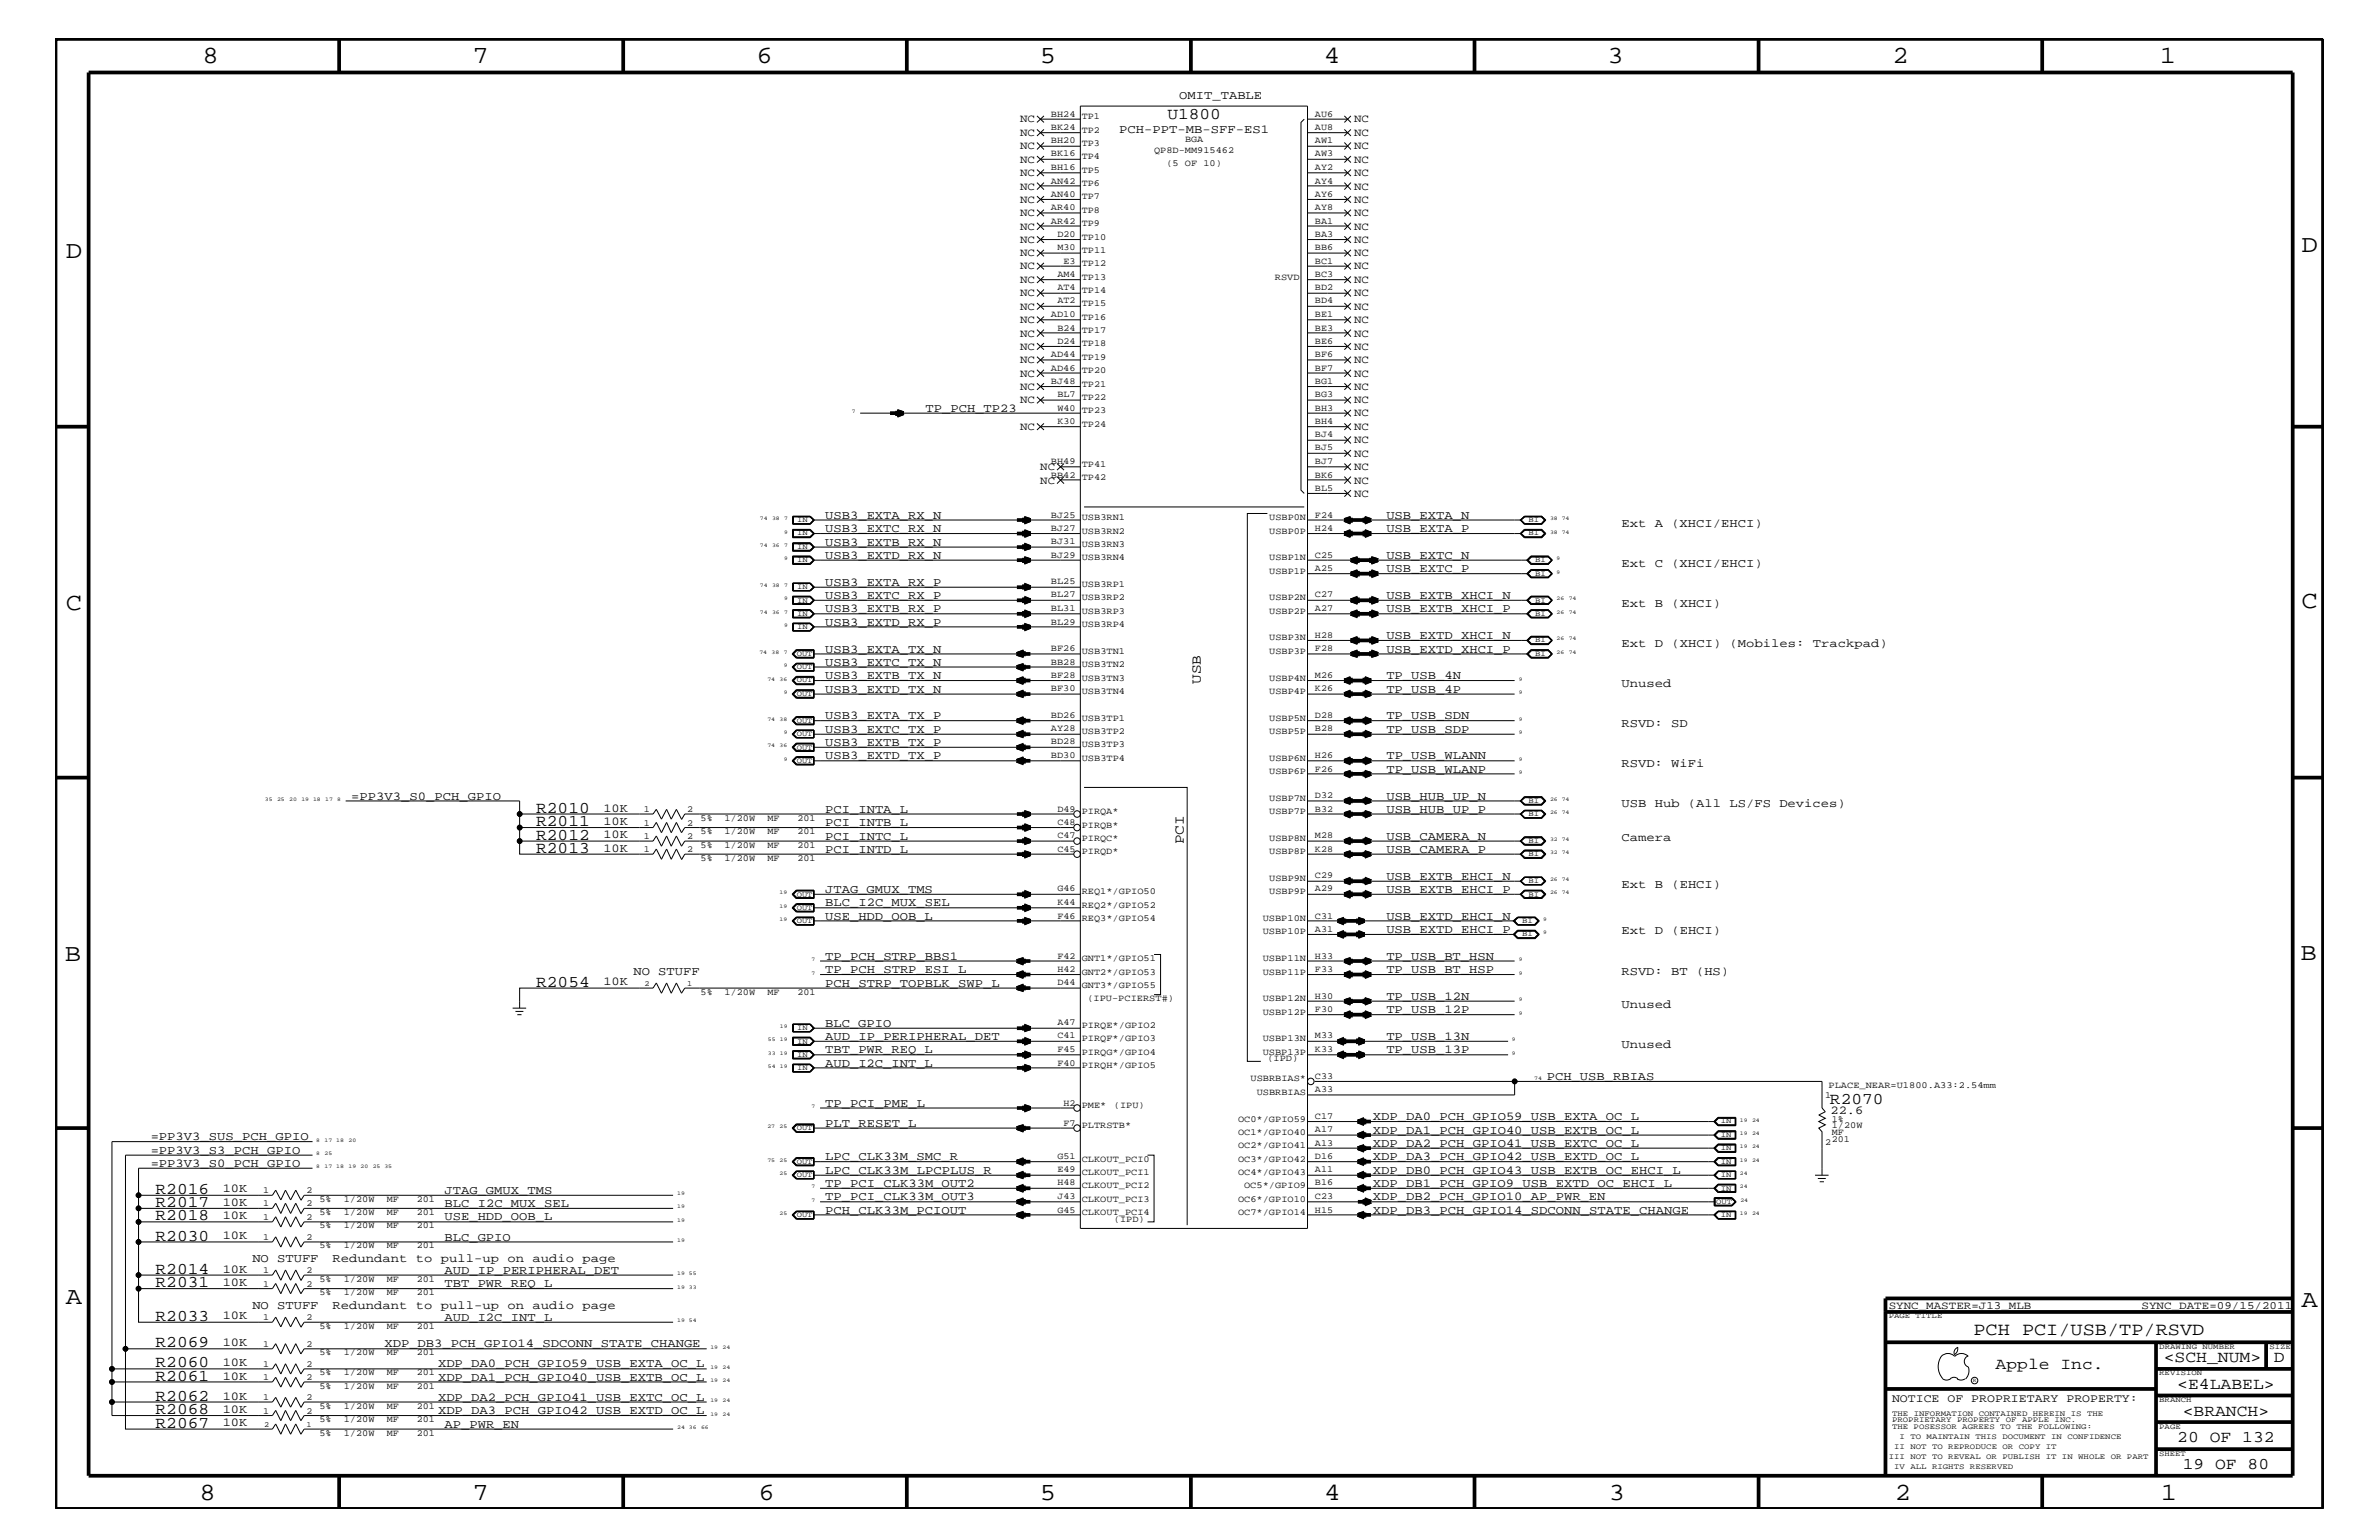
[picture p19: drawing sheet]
<svg xmlns="http://www.w3.org/2000/svg" width="432mm" height="279mm" viewBox="0 0 432 279" stroke-linecap="round" stroke-linejoin="round" font-family="sans-serif">
<defs><g id="words">
<g font-size="4.5">
<text x="36.7" y="11.5">8</text>
<text x="85.8" y="11.5">7</text>
<text x="137.3" y="11.5">6</text>
<text x="188.7" y="11.5">5</text>
<text x="240.3" y="11.5">4</text>
<text x="291.8" y="11.5">3</text>
<text x="343.5" y="11.5">2</text>
<text x="392" y="11.5">1</text>
<text x="11.9" y="46.8">D</text>
<text x="417.7" y="45.7">D</text>
<text x="11.9" y="110.6">C</text>
<text x="417.7" y="110.3">C</text>
<text x="11.8" y="174.3">B</text>
<text x="417.6" y="174.2">B</text>
<text x="11.9" y="236.7">A</text>
<text x="417.7" y="237.1">A</text>
<text x="36.2" y="272.1">8</text>
<text x="85.8" y="272.1">7</text>
<text x="137.7" y="272.1">6</text>
<text x="188.7" y="272.1">5</text>
<text x="240.4" y="272.1">4</text>
<text x="292" y="272.1">3</text>
<text x="343.9" y="272.1">2</text>
<text x="392.2" y="272.1">1</text>
</g>
<text font-size="3.3" x="358.2" y="242.3">PCH PCI/USB/TP/RSVD</text>
<g font-size="3">
<text x="211.9" y="21.6">U1800</text>
<text x="97.3" y="147.5">R2010</text>
<text x="97.3" y="149.9">R2011</text>
<text x="97.3" y="152.3">R2012</text>
<text x="97.3" y="154.7">R2013</text>
<text x="97.3" y="179">R2054</text>
<text x="332.1" y="200.3">R2070</text>
<text x="28.2" y="221.4">R2018</text>
<text x="28.2" y="216.6">R2016</text>
<text x="28.2" y="219">R2017</text>
<text x="28.2" y="225.1">R2030</text>
<text x="28.2" y="231.1">R2014</text>
<text x="28.2" y="233.5">R2031</text>
<text x="28.2" y="239.6">R2033</text>
<text x="28.2" y="244.5">R2069</text>
<text x="28.2" y="250.6">R2061</text>
<text x="28.2" y="248.1">R2060</text>
<text x="362.2" y="248.4">Apple Inc.</text>
<text x="392.7" y="247.1">&lt;SCH_NUM&gt;</text>
<text x="395.2" y="252">&lt;E4LABEL&gt;</text>
<text x="412.7" y="247.1">D</text>
<text x="28.2" y="256.6">R2068</text>
<text x="28.2" y="254.2">R2062</text>
<text x="396.2" y="256.8">&lt;BRANCH&gt;</text>
<text x="28.2" y="259">R2067</text>
<text x="395.2" y="261.6">20 OF 132</text>
<text x="396.2" y="266.6">19 OF 80</text>
</g>
<g font-size="2.6">
<text x="217.9" y="124.1" transform="rotate(-90 217.9 124.1)">USB</text>
<text x="214.9" y="153.2" transform="rotate(-90 214.9 153.2)">PCI</text>
</g>
<g font-size="2.2">
<text x="214" y="18">OMIT_TABLE</text>
<text x="203.2" y="24.1">PCH-PPT-MB-SFF-ES1</text>
<text x="168" y="74.7">TP_PCH_TP23</text>
<text x="149.8" y="94.2">USB3_EXTA_RX_N</text>
<text x="251.6" y="94.2">USB_EXTA_N</text>
<text x="294.3" y="95.6">Ext A (XHCI/EHCI)</text>
<text x="149.8" y="99">USB3_EXTB_RX_N</text>
<text x="149.8" y="96.5">USB3_EXTC_RX_N</text>
<text x="149.8" y="101.4">USB3_EXTD_RX_N</text>
<text x="251.6" y="101.4">USB_EXTC_N</text>
<text x="251.6" y="96.5">USB_EXTA_P</text>
<text x="149.8" y="106.3">USB3_EXTA_RX_P</text>
<text x="251.6" y="103.8">USB_EXTC_P</text>
<text x="294.3" y="102.9">Ext C (XHCI/EHCI)</text>
<text x="149.8" y="108.7">USB3_EXTC_RX_P</text>
<text x="149.8" y="113.6">USB3_EXTD_RX_P</text>
<text x="149.8" y="111.1">USB3_EXTB_RX_P</text>
<text x="251.6" y="111.1">USB_EXTB_XHCI_P</text>
<text x="251.6" y="108.7">USB_EXTB_XHCI_N</text>
<text x="294.3" y="110.2">Ext B (XHCI)</text>
<text x="149.8" y="118.4">USB3_EXTA_TX_N</text>
<text x="251.6" y="118.4">USB_EXTD_XHCI_P</text>
<text x="251.6" y="115.9">USB_EXTD_XHCI_N</text>
<text x="294.3" y="117.4">Ext D (XHCI) (Mobiles: Trackpad)</text>
<text x="149.8" y="120.8">USB3_EXTC_TX_N</text>
<text x="149.8" y="123.2">USB3_EXTB_TX_N</text>
<text x="149.8" y="125.7">USB3_EXTD_TX_N</text>
<text x="251.6" y="123.2">TP_USB_4N</text>
<text x="251.6" y="125.7">TP_USB_4P</text>
<text x="294.3" y="124.7">Unused</text>
<text x="149.8" y="130.5">USB3_EXTA_TX_P</text>
<text x="251.6" y="130.5">TP_USB_SDN</text>
<text x="294.3" y="131.9">RSVD: SD</text>
<text x="149.8" y="135.3">USB3_EXTB_TX_P</text>
<text x="149.8" y="133">USB3_EXTC_TX_P</text>
<text x="149.8" y="137.8">USB3_EXTD_TX_P</text>
<text x="251.6" y="137.8">TP_USB_WLANN</text>
<text x="251.6" y="133">TP_USB_SDP</text>
<text x="251.6" y="140.2">TP_USB_WLANP</text>
<text x="294.3" y="139.2">RSVD: WiFi</text>
<text x="63.8" y="145.1">=PP3V3_S0_PCH_GPIO</text>
<text x="109.5" y="147.3">10K</text>
<text x="109.5" y="149.6">10K</text>
<text x="149.8" y="149.9">PCI_INTB_L</text>
<text x="149.8" y="147.5">PCI_INTA_L</text>
<text x="251.6" y="145.1">USB_HUB_UP_N</text>
<text x="251.6" y="147.5">USB_HUB_UP_P</text>
<text x="294.3" y="146.5">USB Hub (All LS/FS Devices)</text>
<text x="109.5" y="152.1">10K</text>
<text x="109.5" y="154.5">10K</text>
<text x="149.8" y="152.3">PCI_INTC_L</text>
<text x="149.8" y="154.7">PCI_INTD_L</text>
<text x="251.6" y="152.3">USB_CAMERA_N</text>
<text x="251.6" y="154.7">USB_CAMERA_P</text>
<text x="294.3" y="152.6">Camera</text>
<text x="149.8" y="162">JTAG_GMUX_TMS</text>
<text x="251.6" y="162">USB_EXTB_EHCI_P</text>
<text x="251.6" y="159.6">USB_EXTB_EHCI_N</text>
<text x="294.3" y="161.1">Ext B (EHCI)</text>
<text x="149.8" y="166.9">USE_HDD_OOB_L</text>
<text x="149.8" y="164.5">BLC_I2C_MUX_SEL</text>
<text x="251.6" y="166.9">USB_EXTD_EHCI_N</text>
<text x="251.6" y="169.3">USB_EXTD_EHCI_P</text>
<text x="294.3" y="169.5">Ext D (EHCI)</text>
<text x="109.5" y="178.8">10K</text>
<text x="115" y="176.8">NO STUFF</text>
<text x="149.8" y="179">PCH_STRP_TOPBLK_SWP_L</text>
<text x="149.8" y="176.6">TP_PCH_STRP_ESI_L</text>
<text x="149.8" y="174.2">TP_PCH_STRP_BBS1</text>
<text x="251.6" y="174.2">TP_USB_BT_HSN</text>
<text x="251.6" y="176.6">TP_USB_BT_HSP</text>
<text x="294.3" y="176.8">RSVD: BT (HS)</text>
<text x="251.6" y="183.8">TP_USB_12P</text>
<text x="251.6" y="181.4">TP_USB_12N</text>
<text x="294.3" y="182.9">Unused</text>
<text x="149.8" y="188.7">AUD_IP_PERIPHERAL_DET</text>
<text x="149.8" y="191.1">TBT_PWR_REQ_L</text>
<text x="149.8" y="186.3">BLC_GPIO</text>
<text x="251.6" y="188.7">TP_USB_13N</text>
<text x="251.6" y="191.1">TP_USB_13P</text>
<text x="294.3" y="190.2">Unused</text>
<text x="149.8" y="193.6">AUD_I2C_INT_L</text>
<text x="280.8" y="195.9">PCH_USB_RBIAS</text>
<text x="149.8" y="200.9">TP_PCI_PME_L</text>
<text x="249.2" y="203.2">XDP_DA0_PCH_GPIO59_USB_EXTA_OC_L</text>
<text x="332.2" y="202.1">22.6</text>
<text x="27.3" y="206.9">=PP3V3_SUS_PCH_GPIO</text>
<text x="27.3" y="209.3">=PP3V3_S3_PCH_GPIO</text>
<text x="149.8" y="204.4">PLT_RESET_L</text>
<text x="249.2" y="205.7">XDP_DA1_PCH_GPIO40_USB_EXTB_OC_L</text>
<text x="249.2" y="208.1">XDP_DA2_PCH_GPIO41_USB_EXTC_OC_L</text>
<text x="27.3" y="211.7">=PP3V3_S0_PCH_GPIO</text>
<text x="149.8" y="210.5">LPC_CLK33M_SMC_R</text>
<text x="149.8" y="215.3">TP_PCI_CLK33M_OUT2</text>
<text x="149.8" y="213">LPC_CLK33M_LPCPLUS_R</text>
<text x="249.2" y="210.5">XDP_DA3_PCH_GPIO42_USB_EXTD_OC_L</text>
<text x="249.2" y="213">XDP_DB0_PCH_GPIO43_USB_EXTB_OC_EHCI_L</text>
<text x="249.2" y="215.3">XDP_DB1_PCH_GPIO9_USB_EXTD_OC_EHCI_L</text>
<text x="40.4" y="221.2">10K</text>
<text x="40.4" y="216.4">10K</text>
<text x="40.4" y="218.7">10K</text>
<text x="80.7" y="221.4">USE_HDD_OOB_L</text>
<text x="80.7" y="219">BLC_I2C_MUX_SEL</text>
<text x="80.7" y="216.6">JTAG_GMUX_TMS</text>
<text x="149.8" y="217.8">TP_PCI_CLK33M_OUT3</text>
<text x="149.8" y="220.2">PCH_CLK33M_PCIOUT</text>
<text x="249.2" y="220.2">XDP_DB3_PCH_GPIO14_SDCONN_STATE_CHANGE</text>
<text x="249.2" y="217.8">XDP_DB2_PCH_GPIO10_AP_PWR_EN</text>
<text x="40.4" y="224.8">10K</text>
<text x="80.7" y="225.1">BLC_GPIO</text>
<text x="40.4" y="230.9">10K</text>
<text x="40.4" y="233.3">10K</text>
<text x="45.8" y="229">NO STUFF</text>
<text x="60.4" y="229">Redundant to pull-up on audio page</text>
<text x="80.7" y="231.1">AUD_IP_PERIPHERAL_DET</text>
<text x="80.7" y="233.5">TBT_PWR_REQ_L</text>
<text x="40.4" y="239.4">10K</text>
<text x="45.8" y="237.4">NO STUFF</text>
<text x="60.4" y="237.4">Redundant to pull-up on audio page</text>
<text x="80.7" y="239.6">AUD_I2C_INT_L</text>
<text x="40.4" y="244.2">10K</text>
<text x="69.8" y="244.5">XDP_DB3_PCH_GPIO14_SDCONN_STATE_CHANGE</text>
<text x="40.4" y="250.3">10K</text>
<text x="40.4" y="247.8">10K</text>
<text x="79.5" y="250.6">XDP_DA1_PCH_GPIO40_USB_EXTB_OC_L</text>
<text x="79.5" y="248.1">XDP_DA0_PCH_GPIO59_USB_EXTA_OC_L</text>
<text x="40.4" y="256.3">10K</text>
<text x="40.4" y="253.9">10K</text>
<text x="79.5" y="256.6">XDP_DA3_PCH_GPIO42_USB_EXTD_OC_L</text>
<text x="79.5" y="254.2">XDP_DA2_PCH_GPIO41_USB_EXTC_OC_L</text>
<text x="40.4" y="258.8">10K</text>
<text x="80.7" y="259">AP_PWR_EN</text>
</g>
<text font-size="2.1" x="343.4" y="254.4">NOTICE OF PROPRIETARY PROPERTY:</text>
<g font-size="2">
<text x="185.2" y="22.2">NC</text>
<text x="245.8" y="22.2">NC</text>
<text x="185.2" y="29.5">NC</text>
<text x="185.2" y="27.1">NC</text>
<text x="185.2" y="24.7">NC</text>
<text x="245.8" y="29.5">NC</text>
<text x="245.8" y="27.1">NC</text>
<text x="245.8" y="24.7">NC</text>
<text x="185.2" y="34.4">NC</text>
<text x="185.2" y="31.9">NC</text>
<text x="245.8" y="34.4">NC</text>
<text x="245.8" y="31.9">NC</text>
<text x="185.2" y="41.7">NC</text>
<text x="185.2" y="39.2">NC</text>
<text x="185.2" y="36.8">NC</text>
<text x="245.8" y="41.7">NC</text>
<text x="245.8" y="39.2">NC</text>
<text x="245.8" y="36.8">NC</text>
<text x="185.2" y="46.5">NC</text>
<text x="185.2" y="44.1">NC</text>
<text x="245.8" y="46.5">NC</text>
<text x="245.8" y="44.1">NC</text>
<text x="185.2" y="53.8">NC</text>
<text x="185.2" y="51.3">NC</text>
<text x="185.2" y="48.9">NC</text>
<text x="245.8" y="53.8">NC</text>
<text x="245.8" y="51.3">NC</text>
<text x="245.8" y="48.9">NC</text>
<text x="185.2" y="58.6">NC</text>
<text x="185.2" y="56.2">NC</text>
<text x="245.8" y="58.6">NC</text>
<text x="245.8" y="56.2">NC</text>
<text x="185.2" y="65.9">NC</text>
<text x="185.2" y="63.4">NC</text>
<text x="185.2" y="61.1">NC</text>
<text x="245.8" y="65.9">NC</text>
<text x="245.8" y="63.4">NC</text>
<text x="245.8" y="61.1">NC</text>
<text x="185.2" y="68.4">NC</text>
<text x="185.2" y="70.7">NC</text>
<text x="245.8" y="70.7">NC</text>
<text x="245.8" y="68.4">NC</text>
<text x="185.2" y="73.2">NC</text>
<text x="245.8" y="73.2">NC</text>
<text x="245.8" y="75.6">NC</text>
<text x="185.2" y="78">NC</text>
<text x="245.8" y="78">NC</text>
<text x="245.8" y="80.5">NC</text>
<text x="245.8" y="82.8">NC</text>
<text x="188.8" y="85.3">NC</text>
<text x="188.8" y="87.7">NC</text>
<text x="245.8" y="87.7">NC</text>
<text x="245.8" y="85.3">NC</text>
<text x="245.8" y="90.1">NC</text>
<text x="342.8" y="237.4">SYNC_MASTER=J13_MLB</text>
<text x="388.7" y="237.4">SYNC_DATE=09/15/2011</text>
</g>
<g font-size="1.7">
<text x="190.8" y="21.2">BH24</text>
<text x="190.8" y="23.6">BK24</text>
<text x="196.3" y="21.6">TP1</text>
<text x="238.7" y="21.2">AU6</text>
<text x="238.7" y="23.6">AU8</text>
<text x="190.8" y="26">BH20</text>
<text x="190.8" y="28.4">BK16</text>
<text x="196.3" y="24.1">TP2</text>
<text x="196.3" y="28.9">TP4</text>
<text x="196.3" y="26.5">TP3</text>
<text x="209.5" y="27.7">QP8D-MM915462</text>
<text x="215.1" y="25.9">BGA</text>
<text x="238.7" y="26">AW1</text>
<text x="238.7" y="28.4">AW3</text>
<text x="190.8" y="30.8">BH16</text>
<text x="190.8" y="33.3">AN42</text>
<text x="190.8" y="35.7">AN40</text>
<text x="196.3" y="31.4">TP5</text>
<text x="196.3" y="33.7">TP6</text>
<text x="211.7" y="30.2">(5 OF 10)</text>
<text x="238.7" y="30.8">AY2</text>
<text x="238.7" y="33.3">AY4</text>
<text x="238.7" y="35.7">AY6</text>
<text x="190.8" y="38.1">AR40</text>
<text x="190.8" y="40.6">AR42</text>
<text x="196.3" y="36.2">TP7</text>
<text x="196.3" y="38.6">TP8</text>
<text x="196.3" y="41">TP9</text>
<text x="238.7" y="38.1">AY8</text>
<text x="238.7" y="40.6">BA1</text>
<text x="191.9" y="43">D20</text>
<text x="191.9" y="45.4">M30</text>
<text x="193" y="47.9">E3</text>
<text x="196.3" y="45.9">TP11</text>
<text x="196.3" y="43.5">TP10</text>
<text x="238.7" y="45.4">BB6</text>
<text x="238.7" y="47.9">BC1</text>
<text x="238.7" y="43">BA3</text>
<text x="191.9" y="50.2">AM4</text>
<text x="191.9" y="52.7">AT4</text>
<text x="196.3" y="48.3">TP12</text>
<text x="196.3" y="50.7">TP13</text>
<text x="196.3" y="53.2">TP14</text>
<text x="231.4" y="50.7">RSVD</text>
<text x="238.7" y="50.2">BC3</text>
<text x="238.7" y="52.7">BD2</text>
<text x="190.8" y="57.5">AD10</text>
<text x="191.9" y="55.1">AT2</text>
<text x="191.9" y="60">B24</text>
<text x="196.3" y="55.6">TP15</text>
<text x="196.3" y="58">TP16</text>
<text x="238.7" y="55.1">BD4</text>
<text x="238.7" y="57.5">BE1</text>
<text x="238.7" y="60">BE3</text>
<text x="190.8" y="64.8">AD44</text>
<text x="191.9" y="62.3">D24</text>
<text x="196.3" y="60.4">TP17</text>
<text x="196.3" y="62.9">TP18</text>
<text x="196.3" y="65.3">TP19</text>
<text x="238.7" y="62.3">BE6</text>
<text x="238.7" y="64.8">BF6</text>
<text x="190.8" y="67.3">AD46</text>
<text x="190.8" y="69.6">BJ48</text>
<text x="196.3" y="67.7">TP20</text>
<text x="196.3" y="70.1">TP21</text>
<text x="238.7" y="67.3">BF7</text>
<text x="238.7" y="69.6">BG1</text>
<text x="191.9" y="72.1">BL7</text>
<text x="191.9" y="74.5">W40</text>
<text x="191.9" y="76.9">K30</text>
<text x="196.3" y="72.6">TP22</text>
<text x="196.3" y="75">TP23</text>
<text x="196.3" y="77.4">TP24</text>
<text x="238.7" y="72.1">BG3</text>
<text x="238.7" y="74.5">BH3</text>
<text x="238.7" y="76.9">BH4</text>
<text x="238.7" y="79.4">BJ4</text>
<text x="238.7" y="81.7">BJ5</text>
<text x="190.8" y="84.2">BH49</text>
<text x="190.8" y="86.6">BB42</text>
<text x="196.3" y="84.7">TP41</text>
<text x="196.3" y="87.1">TP42</text>
<text x="238.7" y="84.2">BJ7</text>
<text x="238.7" y="86.6">BK6</text>
<text x="238.7" y="89">BL5</text>
<text x="190.8" y="93.9">BJ25</text>
<text x="196.3" y="94.3">USB3RN1</text>
<text x="230.4" y="94.3">USBP0N</text>
<text x="238.7" y="93.9">F24</text>
<text x="190.8" y="96.3">BJ27</text>
<text x="190.8" y="98.7">BJ31</text>
<text x="190.8" y="101.2">BJ29</text>
<text x="196.3" y="101.6">USB3RN4</text>
<text x="196.3" y="96.8">USB3RN2</text>
<text x="196.3" y="99.3">USB3RN3</text>
<text x="230.4" y="96.8">USBP0P</text>
<text x="230.4" y="101.6">USBP1N</text>
<text x="238.7" y="96.3">H24</text>
<text x="238.7" y="101.2">C25</text>
<text x="190.8" y="106">BL25</text>
<text x="196.3" y="106.5">USB3RP1</text>
<text x="230.4" y="104.1">USBP1P</text>
<text x="238.7" y="103.6">A25</text>
<text x="190.8" y="108.4">BL27</text>
<text x="190.8" y="110.9">BL31</text>
<text x="190.8" y="113.3">BL29</text>
<text x="196.3" y="108.9">USB3RP2</text>
<text x="196.3" y="111.4">USB3RP3</text>
<text x="196.3" y="113.7">USB3RP4</text>
<text x="230.4" y="108.9">USBP2N</text>
<text x="230.4" y="111.4">USBP2P</text>
<text x="238.7" y="108.4">C27</text>
<text x="238.7" y="110.9">A27</text>
<text x="190.8" y="118.1">BF26</text>
<text x="196.3" y="118.6">USB3TN1</text>
<text x="230.4" y="116.2">USBP3N</text>
<text x="230.4" y="118.6">USBP3P</text>
<text x="238.7" y="115.7">H28</text>
<text x="238.7" y="118.1">F28</text>
<text x="190.8" y="120.6">BB28</text>
<text x="190.8" y="123">BF28</text>
<text x="190.8" y="125.4">BF30</text>
<text x="196.3" y="121">USB3TN2</text>
<text x="196.3" y="123.5">USB3TN3</text>
<text x="196.3" y="125.9">USB3TN4</text>
<text x="230.4" y="123.5">USBP4N</text>
<text x="230.4" y="125.9">USBP4P</text>
<text x="238.7" y="123">M26</text>
<text x="238.7" y="125.4">K26</text>
<text x="190.8" y="130.2">BD26</text>
<text x="196.3" y="130.8">USB3TP1</text>
<text x="230.4" y="130.8">USBP5N</text>
<text x="238.7" y="130.2">D28</text>
<text x="190.8" y="132.7">AY28</text>
<text x="190.8" y="135.1">BD28</text>
<text x="190.8" y="137.5">BD30</text>
<text x="196.3" y="133.2">USB3TP2</text>
<text x="196.3" y="135.6">USB3TP3</text>
<text x="230.4" y="133.2">USBP5P</text>
<text x="238.7" y="132.7">B28</text>
<text x="238.7" y="137.5">H26</text>
<text x="196.3" y="138">USB3TP4</text>
<text x="230.4" y="138">USBP6N</text>
<text x="230.4" y="140.4">USBP6P</text>
<text x="238.7" y="140">F26</text>
<text x="116.8" y="147.3">1</text>
<text x="116.8" y="149.8">1</text>
<text x="124.7" y="147.3">2</text>
<text x="124.7" y="149.8">2</text>
<text x="127.2" y="149">5%</text>
<text x="131.5" y="149">1/20W</text>
<text x="139.3" y="149">MF</text>
<text x="144.7" y="149">201</text>
<text x="191.9" y="147.3">D49</text>
<text x="191.9" y="149.6">C48</text>
<text x="196.3" y="147.7">PIRQA*</text>
<text x="230.4" y="145.3">USBP7N</text>
<text x="230.4" y="147.7">USBP7P</text>
<text x="238.7" y="144.8">D32</text>
<text x="238.7" y="147.3">B32</text>
<text x="116.8" y="152.2">1</text>
<text x="116.8" y="154.6">1</text>
<text x="124.7" y="152.2">2</text>
<text x="124.7" y="154.6">2</text>
<text x="127.2" y="151.3">5%</text>
<text x="127.2" y="153.8">5%</text>
<text x="131.5" y="151.3">1/20W</text>
<text x="131.5" y="153.8">1/20W</text>
<text x="139.3" y="151.3">MF</text>
<text x="139.3" y="153.8">MF</text>
<text x="144.7" y="151.3">201</text>
<text x="144.7" y="153.8">201</text>
<text x="191.9" y="152.1">C47</text>
<text x="191.9" y="154.5">C45</text>
<text x="196.3" y="150.1">PIRQB*</text>
<text x="196.3" y="152.6">PIRQC*</text>
<text x="196.3" y="155">PIRQD*</text>
<text x="230.4" y="152.6">USBP8N</text>
<text x="230.4" y="155">USBP8P</text>
<text x="238.7" y="152.1">M28</text>
<text x="238.7" y="154.5">K28</text>
<text x="127.2" y="156.2">5%</text>
<text x="131.5" y="156.2">1/20W</text>
<text x="139.3" y="156.2">MF</text>
<text x="144.7" y="156.2">201</text>
<text x="191.9" y="161.7">G46</text>
<text x="230.4" y="159.9">USBP9N</text>
<text x="238.7" y="159.4">C29</text>
<text x="238.7" y="161.7">A29</text>
<text x="191.9" y="164.2">K44</text>
<text x="191.9" y="166.7">F46</text>
<text x="196.3" y="162.2">REQ1*/GPIO50</text>
<text x="196.3" y="164.7">REQ2*/GPIO52</text>
<text x="196.3" y="167.1">REQ3*/GPIO54</text>
<text x="229.2" y="167.1">USBP10N</text>
<text x="230.4" y="162.2">USBP9P</text>
<text x="238.7" y="166.7">C31</text>
<text x="191.9" y="173.9">F42</text>
<text x="229.2" y="169.5">USBP10P</text>
<text x="238.7" y="169">A31</text>
<text x="238.7" y="173.9">H33</text>
<text x="191.9" y="176.3">H42</text>
<text x="191.9" y="178.8">D44</text>
<text x="196.3" y="174.4">GNT1*/GPIO51</text>
<text x="196.3" y="176.8">GNT2*/GPIO53</text>
<text x="196.3" y="179.3">GNT3*/GPIO55</text>
<text x="229.2" y="174.4">USBP11N</text>
<text x="229.2" y="176.8">USBP11P</text>
<text x="238.7" y="176.3">F33</text>
<text x="127.2" y="180.5">5%</text>
<text x="131.5" y="180.5">1/20W</text>
<text x="139.3" y="180.5">MF</text>
<text x="144.7" y="180.5">201</text>
<text x="197.4" y="181.6">(IPU-PCIERST#)</text>
<text x="229.2" y="181.6">USBP12N</text>
<text x="229.2" y="184.1">USBP12P</text>
<text x="238.7" y="181.2">H30</text>
<text x="238.7" y="183.6">F30</text>
<text x="191.9" y="186">A47</text>
<text x="191.9" y="188.4">C41</text>
<text x="191.9" y="190.9">F45</text>
<text x="196.3" y="186.5">PIRQE*/GPIO2</text>
<text x="196.3" y="188.9">PIRQF*/GPIO3</text>
<text x="196.3" y="191.4">PIRQG*/GPIO4</text>
<text x="229.2" y="191.4">USBP13P</text>
<text x="229.2" y="188.9">USBP13N</text>
<text x="238.7" y="188.4">M33</text>
<text x="238.7" y="190.9">K33</text>
<text x="191.9" y="193.3">F40</text>
<text x="196.3" y="193.7">PIRQH*/GPIO5</text>
<text x="227" y="196.2">USBRBIAS*</text>
<text x="230" y="192.6">(IPD)</text>
<text x="238.7" y="195.7">C33</text>
<text x="331.9" y="197.4">PLACE_NEAR=U1800.A33:2.54mm</text>
<text x="193" y="200.6">H2</text>
<text x="196.3" y="201">PME*</text>
<text x="202.2" y="201">(IPU)</text>
<text x="224.7" y="203.5">OC0*/GPIO59</text>
<text x="228.1" y="198.7">USBRBIAS</text>
<text x="238.7" y="198.1">A33</text>
<text x="238.7" y="203">C17</text>
<text x="331.3" y="199.2">1</text>
<text x="332.5" y="203.5">1%</text>
<text x="193" y="204.2">F7</text>
<text x="196.3" y="204.7">PLTRSTB*</text>
<text x="224.7" y="205.9">OC1*/GPIO40</text>
<text x="224.7" y="208.3">OC2*/GPIO41</text>
<text x="238.7" y="205.4">A17</text>
<text x="238.7" y="207.9">A13</text>
<text x="331.3" y="207.7">2</text>
<text x="332.5" y="205.9">MF</text>
<text x="332.5" y="207.1">201</text>
<text x="332.5" y="204.7">1/20W</text>
<text x="191.9" y="210.3">G51</text>
<text x="191.9" y="212.7">E49</text>
<text x="191.9" y="215.1">H48</text>
<text x="196.3" y="210.8">CLKOUT_PCI0</text>
<text x="196.3" y="213.2">CLKOUT_PCI1</text>
<text x="196.3" y="215.6">CLKOUT_PCI2</text>
<text x="224.7" y="210.8">OC3*/GPIO42</text>
<text x="224.7" y="213.2">OC4*/GPIO43</text>
<text x="225.8" y="215.6">OC5*/GPIO9</text>
<text x="238.7" y="210.3">D16</text>
<text x="238.7" y="212.7">A11</text>
<text x="238.7" y="215.1">B16</text>
<text x="47.8" y="221.3">1</text>
<text x="47.8" y="216.4">1</text>
<text x="47.8" y="218.9">1</text>
<text x="55.6" y="221.3">2</text>
<text x="55.6" y="216.4">2</text>
<text x="55.6" y="218.9">2</text>
<text x="58" y="218">5%</text>
<text x="58" y="220.4">5%</text>
<text x="62.4" y="218">1/20W</text>
<text x="62.4" y="220.4">1/20W</text>
<text x="70.2" y="218">MF</text>
<text x="70.2" y="220.4">MF</text>
<text x="75.6" y="218">201</text>
<text x="75.6" y="220.4">201</text>
<text x="191.9" y="217.5">J43</text>
<text x="191.9" y="220">G45</text>
<text x="196.3" y="218">CLKOUT_PCI3</text>
<text x="196.3" y="220.4">CLKOUT_PCI4</text>
<text x="202.2" y="221.7">(IPD)</text>
<text x="224.7" y="218">OC6*/GPIO10</text>
<text x="224.7" y="220.4">OC7*/GPIO14</text>
<text x="238.7" y="217.5">C23</text>
<text x="238.7" y="220">H15</text>
<text x="47.8" y="224.9">1</text>
<text x="55.6" y="224.9">2</text>
<text x="58" y="226.5">5%</text>
<text x="58" y="222.9">5%</text>
<text x="62.4" y="226.5">1/20W</text>
<text x="62.4" y="222.9">1/20W</text>
<text x="70.2" y="226.5">MF</text>
<text x="70.2" y="222.9">MF</text>
<text x="75.6" y="226.5">201</text>
<text x="75.6" y="222.9">201</text>
<text x="47.8" y="231">1</text>
<text x="47.8" y="233.5">1</text>
<text x="55.6" y="231">2</text>
<text x="55.6" y="233.5">2</text>
<text x="58" y="232.6">5%</text>
<text x="62.4" y="232.6">1/20W</text>
<text x="70.2" y="232.6">MF</text>
<text x="75.6" y="232.6">201</text>
<text x="47.8" y="239.5">1</text>
<text x="55.6" y="239.5">2</text>
<text x="58" y="235">5%</text>
<text x="62.4" y="235">1/20W</text>
<text x="70.2" y="235">MF</text>
<text x="75.6" y="235">201</text>
<text x="47.8" y="244.4">1</text>
<text x="55.6" y="244.4">2</text>
<text x="58" y="241.1">5%</text>
<text x="58" y="245.9">5%</text>
<text x="62.4" y="241.1">1/20W</text>
<text x="62.4" y="245.9">1/20W</text>
<text x="70.2" y="241.1">MF</text>
<text x="70.2" y="245.9">MF</text>
<text x="75.6" y="241.1">201</text>
<text x="75.6" y="245.9">201</text>
<text x="47.8" y="250.4">1</text>
<text x="47.8" y="248">1</text>
<text x="55.6" y="250.4">2</text>
<text x="55.6" y="248">2</text>
<text x="58" y="252">5%</text>
<text x="58" y="249.5">5%</text>
<text x="62.4" y="252">1/20W</text>
<text x="62.4" y="249.5">1/20W</text>
<text x="70.2" y="252">MF</text>
<text x="70.2" y="249.5">MF</text>
<text x="75.6" y="252">201</text>
<text x="75.6" y="249.5">201</text>
<text x="47.8" y="256.5">1</text>
<text x="47.8" y="254">1</text>
<text x="55.6" y="256.5">2</text>
<text x="55.6" y="254">2</text>
<text x="58" y="255.6">5%</text>
<text x="62.4" y="255.6">1/20W</text>
<text x="70.2" y="255.6">MF</text>
<text x="75.6" y="255.6">201</text>
<text x="58" y="260.5">5%</text>
<text x="58" y="258">5%</text>
<text x="62.4" y="260.5">1/20W</text>
<text x="62.4" y="258">1/20W</text>
<text x="70.2" y="260.5">MF</text>
<text x="70.2" y="258">MF</text>
<text x="75.6" y="260.5">201</text>
<text x="75.6" y="258">201</text>
</g>
<g font-size="1.4">
<text x="144.7" y="94.8">IN</text>
<text x="277.5" y="94.8">BI</text>
<text x="144.7" y="97.1">IN</text>
<text x="144.7" y="99.6">IN</text>
<text x="277.5" y="97.1">BI</text>
<text x="144.7" y="106.9">IN</text>
<text x="144.7" y="102.1">IN</text>
<text x="278.6" y="102.1">BI</text>
<text x="278.6" y="104.4">BI</text>
<text x="144.7" y="109.3">IN</text>
<text x="144.7" y="111.7">IN</text>
<text x="278.6" y="109.3">BI</text>
<text x="278.6" y="111.7">BI</text>
<text x="144.6" y="119">OUT</text>
<text x="144.7" y="114.2">IN</text>
<text x="278.6" y="116.5">BI</text>
<text x="278.6" y="119">BI</text>
<text x="144.6" y="121.4">OUT</text>
<text x="144.6" y="123.8">OUT</text>
<text x="144.6" y="131.1">OUT</text>
<text x="144.6" y="126.3">OUT</text>
<text x="144.6" y="133.5">OUT</text>
<text x="144.6" y="136">OUT</text>
<text x="144.6" y="138.4">OUT</text>
<text x="277.5" y="145.7">BI</text>
<text x="277.5" y="148.1">BI</text>
<text x="277.5" y="152.9">BI</text>
<text x="277.5" y="155.4">BI</text>
<text x="277.5" y="160.2">BI</text>
<text x="144.6" y="162.7">OUT</text>
<text x="144.6" y="165">OUT</text>
<text x="144.6" y="167.5">OUT</text>
<text x="276.3" y="167.5">BI</text>
<text x="277.5" y="162.7">BI</text>
<text x="276.3" y="169.9">BI</text>
<text x="117" y="178.8">2</text>
<text x="124.7" y="178.8">1</text>
<text x="144.7" y="186.9">IN</text>
<text x="144.7" y="189.3">IN</text>
<text x="144.7" y="191.7">IN</text>
<text x="144.7" y="194.2">IN</text>
<text x="312.3" y="203.8">IN</text>
<text x="144.6" y="205.1">OUT</text>
<text x="312.3" y="206.3">IN</text>
<text x="312.3" y="208.7">IN</text>
<text x="144.6" y="213.6">OUT</text>
<text x="144.6" y="211.1">OUT</text>
<text x="312.3" y="211.1">IN</text>
<text x="312.3" y="213.6">IN</text>
<text x="144.6" y="220.8">OUT</text>
<text x="311.5" y="218.4">OUT</text>
<text x="312.3" y="220.8">IN</text>
<text x="312.3" y="216">IN</text>
<text x="342.8" y="239.2">PAGE TITLE</text>
<text x="391.9" y="244.7">DRAWING NUMBER</text>
<text x="411.9" y="244.7">SIZE</text>
<text x="391.9" y="249.5">REVISION</text>
<text x="343.4" y="256.8">THE INFORMATION CONTAINED HEREIN IS THE</text>
<text x="391.9" y="254.4">BRANCH</text>
<text x="47.9" y="258.9">2</text>
<text x="55.6" y="258.9">1</text>
<text x="343.4" y="258">PROPRIETARY PROPERTY OF APPLE INC.</text>
<text x="343.4" y="259.3">THE POSESSOR AGREES TO THE FOLLOWING:</text>
<text x="343.8" y="262.9">II NOT TO REPRODUCE OR COPY IT</text>
<text x="344.8" y="261.1">I TO MAINTAIN THIS DOCUMENT IN CONFIDENCE</text>
<text x="391.9" y="259.3">PAGE</text>
<text x="342.8" y="264.7">III NOT TO REVEAL OR PUBLISH IT IN WHOLE OR PART</text>
<text x="343.8" y="266.6">IV ALL RIGHTS RESERVED</text>
<text x="391.9" y="264.1">SHEET</text>
</g>
<g font-size="1">
<text x="154.6" y="75">7</text>
<text x="137.9" y="94.3">74</text>
<text x="140.1" y="94.3">38</text>
<text x="142.3" y="94.3">7</text>
<text x="281.3" y="94.3">38 74</text>
<text x="137.9" y="99.3">74</text>
<text x="140.1" y="99.3">36</text>
<text x="142.3" y="96.8">9</text>
<text x="142.3" y="99.3">7</text>
<text x="142.3" y="101.6">9</text>
<text x="281.3" y="96.8">38 74</text>
<text x="282.5" y="101.6">9</text>
<text x="137.9" y="106.5">74</text>
<text x="140.1" y="106.5">38</text>
<text x="142.3" y="106.5">7</text>
<text x="282.5" y="104.1">9</text>
<text x="137.9" y="111.4">74</text>
<text x="140.1" y="111.4">36</text>
<text x="142.3" y="108.9">9</text>
<text x="142.3" y="111.4">7</text>
<text x="142.3" y="113.7">9</text>
<text x="282.5" y="108.9">26</text>
<text x="282.5" y="111.4">26</text>
<text x="284.7" y="108.9">74</text>
<text x="284.7" y="111.4">74</text>
<text x="137.8" y="118.6">74</text>
<text x="140" y="118.6">38</text>
<text x="142.2" y="118.6">7</text>
<text x="282.5" y="116.2">26</text>
<text x="282.5" y="118.6">26</text>
<text x="284.7" y="116.2">74</text>
<text x="284.7" y="118.6">74</text>
<text x="139.3" y="123.5">74</text>
<text x="141.5" y="123.5">36</text>
<text x="142.2" y="121">9</text>
<text x="142.2" y="125.9">9</text>
<text x="275.7" y="123.5">9</text>
<text x="275.7" y="125.9">9</text>
<text x="139.3" y="130.8">74</text>
<text x="141.5" y="130.8">38</text>
<text x="275.7" y="130.8">9</text>
<text x="139.3" y="135.6">74</text>
<text x="141.5" y="135.6">36</text>
<text x="142.2" y="133.2">9</text>
<text x="275.7" y="133.2">9</text>
<text x="142.2" y="138">9</text>
<text x="275.7" y="138">9</text>
<text x="275.7" y="140.4">9</text>
<text x="48.1" y="145.3">35</text>
<text x="50.3" y="145.3">25</text>
<text x="52.5" y="145.3">20</text>
<text x="54.7" y="145.3">19 18</text>
<text x="59" y="145.3">17</text>
<text x="61.2" y="145.3">8</text>
<text x="281.3" y="145.3">26 74</text>
<text x="281.3" y="147.7">26 74</text>
<text x="281.3" y="152.6">32 74</text>
<text x="281.3" y="155">32 74</text>
<text x="281.3" y="159.9">26 74</text>
<text x="141.5" y="162.2">19</text>
<text x="141.5" y="164.7">19</text>
<text x="141.5" y="167.1">19</text>
<text x="280.1" y="167.1">9</text>
<text x="281.3" y="162.2">26 74</text>
<text x="280.1" y="169.5">9</text>
<text x="147.3" y="176.8">7</text>
<text x="147.3" y="174.4">7</text>
<text x="275.7" y="174.4">9</text>
<text x="275.7" y="176.8">9</text>
<text x="275.7" y="184.1">9</text>
<text x="275.7" y="181.6">9</text>
<text x="139.4" y="188.9">55</text>
<text x="139.4" y="191.4">33</text>
<text x="141.6" y="186.5">19</text>
<text x="141.6" y="188.9">19</text>
<text x="141.6" y="191.4">19</text>
<text x="274.4" y="188.9">9</text>
<text x="274.4" y="191.4">9</text>
<text x="139.4" y="193.7">54</text>
<text x="141.6" y="193.7">19</text>
<text x="278.5" y="195.9">74</text>
<text x="147.3" y="201">7</text>
<text x="315.8" y="203.5">19</text>
<text x="318" y="203.5">24</text>
<text x="57.4" y="207.1">8</text>
<text x="57.4" y="209.6">8</text>
<text x="58.9" y="207.1">17 18</text>
<text x="58.9" y="209.6">25</text>
<text x="63.2" y="207.1">20</text>
<text x="139.3" y="204.7">27</text>
<text x="141.5" y="204.7">25</text>
<text x="315.8" y="205.9">19</text>
<text x="315.8" y="208.3">19</text>
<text x="318" y="205.9">24</text>
<text x="318" y="208.3">24</text>
<text x="57.4" y="211.9">8</text>
<text x="58.9" y="211.9">17 18</text>
<text x="63.2" y="211.9">19</text>
<text x="65.4" y="211.9">20</text>
<text x="67.6" y="211.9">25 35</text>
<text x="139.3" y="210.8">75</text>
<text x="141.5" y="213.2">25</text>
<text x="141.5" y="210.8">25</text>
<text x="147.3" y="215.6">7</text>
<text x="315.8" y="210.8">19</text>
<text x="315.8" y="213.2">24</text>
<text x="315.8" y="215.6">24</text>
<text x="318" y="210.8">24</text>
<text x="122.9" y="221.7">19</text>
<text x="122.9" y="219.2">19</text>
<text x="122.9" y="216.9">19</text>
<text x="141.5" y="220.4">25</text>
<text x="147.3" y="218">7</text>
<text x="315.8" y="220.4">19</text>
<text x="315.9" y="218">24</text>
<text x="318" y="220.4">24</text>
<text x="122.9" y="225.3">19</text>
<text x="122.9" y="231.3">19 55</text>
<text x="122.9" y="233.8">19 33</text>
<text x="122.9" y="239.9">19 54</text>
<text x="128.9" y="244.7">19</text>
<text x="131.1" y="244.7">24</text>
<text x="128.9" y="248.4">19</text>
<text x="128.9" y="250.7">19</text>
<text x="131.1" y="248.4">24</text>
<text x="131.1" y="250.7">24</text>
<text x="358.1" y="250.7">R</text>
<text x="128.9" y="256.8">19</text>
<text x="128.9" y="254.4">19</text>
<text x="131.1" y="256.8">24</text>
<text x="131.1" y="254.4">24</text>
<text x="122.9" y="259.3">24 36</text>
<text x="127.3" y="259.3">66</text>
</g>
</g></defs>
<g fill="none" stroke="#000" stroke-width=".18">
<path d="M196.1 19.2h41.2v203.7h-41.2zM188.2 21l1.3 1.2M188.2 38l1.3 1.2M188.2 35.6l1.3 1.2M188.2 33.1l1.3 1.3M188.2 30.8l1.3 1.1M188.2 28.3l1.3 1.2M188.2 25.9l1.3 1.2M188.2 23.5l1.3 1.2M188.8 24.1h7.3M188.8 31.4h7.3M188.8 28.9h7.3"/>
<path d="M188.8 21.6h7.3M188.8 26.5h7.3M188.8 33.7h7.3M188.8 36.2h7.3M188.8 38.6h7.3M189.5 21l-1.3 1.2M189.5 38l-1.3 1.2M189.5 35.6l-1.3 1.2M189.5 33.1l-1.3 1.3M189.5 30.8l-1.3 1.1M189.5 28.3l-1.3 1.2M189.5 25.9l-1.3 1.2"/>
<path d="M189.5 23.5l-1.3 1.2M236.7 21.6l-.6 .6v66.7l.6 .6M237.3 24.1h7.3M237.3 31.4h7.3M237.3 28.9h7.3M237.3 21.6h7.3M237.3 26.5h7.3M237.3 33.7h7.3M237.3 36.2h7.3M237.3 38.6h7.3M244 21l1.2 1.2M244 38l1.2 1.2"/>
<path d="M244 33.1l1.2 1.3M244 30.8l1.2 1.1M244 28.3l1.2 1.2M244 25.9l1.2 1.2M244 23.5l1.2 1.2M244 35.6l1.2 1.2M245.2 21l-1.2 1.2M245.2 38l-1.2 1.2M245.2 33.1l-1.2 1.3M245.2 30.8l-1.2 1.1M245.2 28.3l-1.2 1.2M245.2 25.9l-1.2 1.2"/>
<path d="M245.2 23.5l-1.2 1.2M245.2 35.6l-1.2 1.2M188.2 59.8l1.3 1.3M188.2 57.4l1.3 1.2M188.2 55l1.3 1.2M188.2 52.5l1.3 1.3M188.2 50.2l1.3 1.1M188.2 47.7l1.3 1.2M188.2 45.3l1.3 1.2M188.2 42.9l1.3 1.2M188.2 40.4l1.3 1.3M188.8 45.9h7.3"/>
<path d="M188.8 41h7.3M188.8 43.5h7.3M188.8 48.3h7.3M188.8 50.7h7.3M188.8 53.2h7.3M188.8 55.6h7.3M188.8 58h7.3M189.5 59.8l-1.3 1.3M189.5 57.4l-1.3 1.2M189.5 55l-1.3 1.2M189.5 52.5l-1.3 1.3M189.5 50.2l-1.3 1.1"/>
<path d="M189.5 47.7l-1.3 1.2M189.5 45.3l-1.3 1.2M189.5 42.9l-1.3 1.2M189.5 40.4l-1.3 1.3M237.3 45.9h7.3M237.3 41h7.3M237.3 43.5h7.3M237.3 48.3h7.3M237.3 50.7h7.3M237.3 53.2h7.3M237.3 55.6h7.3M237.3 58h7.3"/>
<path d="M244 59.8l1.2 1.3M244 57.4l1.2 1.2M244 55l1.2 1.2M244 52.5l1.2 1.3M244 50.2l1.2 1.1M244 47.7l1.2 1.2M244 45.3l1.2 1.2M244 42.9l1.2 1.2M244 40.4l1.2 1.3M245.2 59.8l-1.2 1.3M245.2 57.4l-1.2 1.2M245.2 55l-1.2 1.2"/>
<path d="M245.2 52.5l-1.2 1.3M245.2 50.2l-1.2 1.1M245.2 47.7l-1.2 1.2M245.2 45.3l-1.2 1.2M245.2 42.9l-1.2 1.2M245.2 40.4l-1.2 1.3M156.1 75h40M188.2 67.1l1.3 1.3M188.2 64.7l1.3 1.2M188.2 62.3l1.3 1.1M188.2 69.5l1.3 1.2M188.2 72l1.3 1.2"/>
<path d="M188.2 76.8l1.3 1.2M188.8 60.4h7.3M188.8 62.9h7.3M188.8 65.3h7.3M188.8 67.7h7.3M188.8 70.1h7.3M188.8 72.6h7.3M188.8 77.4h7.3M189.5 67.1l-1.3 1.3M189.5 64.7l-1.3 1.2M189.5 62.3l-1.3 1.1M189.5 69.5l-1.3 1.2"/>
<path d="M189.5 72l-1.3 1.2M189.5 76.8l-1.3 1.2M237.3 60.4h7.3M237.3 62.9h7.3M237.3 65.3h7.3M237.3 67.7h7.3M237.3 70.1h7.3M237.3 72.6h7.3M237.3 75h7.3M237.3 77.4h7.3M237.3 79.9h7.3M244 69.5l1.2 1.2"/>
<path d="M244 67.1l1.2 1.3M244 64.7l1.2 1.2M244 62.3l1.2 1.1M244 72l1.2 1.2M244 74.4l1.2 1.2M244 76.8l1.2 1.2M244 79.2l1.2 1.3M245.2 69.5l-1.2 1.2M245.2 67.1l-1.2 1.3M245.2 64.7l-1.2 1.2M245.2 62.3l-1.2 1.1M245.2 72l-1.2 1.2"/>
<path d="M245.2 74.4l-1.2 1.2M245.2 76.8l-1.2 1.2M245.2 79.2l-1.2 1.3M143.8 96h3.3l.7 .8-.7 .8h-3.3zM143.8 98.5h3.3l.7 .8-.7 .7h-3.3zM143.9 93.7v1.4M143.9 98.5v1.4h3.2l.6-.6-.6-.8M143.9 93.8h3.2l.6 .5M143.9 98.6h3.2l.6 .7M144 93.8v1.2M144 96.2h3l.7 .6-.7 .6h-3zM147 93.8l.7 .5"/>
<path d="M147.1 93.7h-3.3v1.4h3.3M147.1 93.7l.7 .6-.7 .8M147.1 93.7l.6 .6-.6 .8M147.1 96.1h-3.2v1.4h3.2M147.1 96.1l.6 .7-.6 .7M147.1 96.1l.6 .7M147.7 94.3l-.7 .7M147.7 94.3l-.6 .7h-3.2M147.7 99.3l-.7-.6h-3v1.2M147.7 94.3h48.4M147.7 96.8l-.6 .7M147.7 96.8h48.4"/>
<path d="M147.7 99.3l-.7 .6M147.7 99.3l-.6 .6h-3.2M147.7 99.3h48.4M191.9 84.1l1.2 1.2M191.9 86.5l1.2 1.2M192.4 84.7h3.7M192.4 87.1h3.7M193.1 84.1l-1.2 1.2M193.1 86.5l-1.2 1.2M196.8 92h39.9M230 93.2h-3.6v99.4h2.5M237.3 94.3h38.8"/>
<path d="M237.3 96.8h38.8M237.3 82.2h7.3M237.3 84.7h7.3M237.3 87.1h7.3M237.3 89.5h7.3M244 88.9l1.2 1.2M244 86.5l1.2 1.2M244 84.1l1.2 1.2M244 81.6l1.2 1.2M245.2 88.9l-1.2 1.2M245.2 86.5l-1.2 1.2M245.2 84.1l-1.2 1.2"/>
<path d="M245.2 81.6l-1.2 1.2M275.9 96.8l.8-.8h3.1l.8 .8-.8 .8h-3.1zM276 94.3l.7-.5h3.1l.6 .5-.6 .7h-3.1zM276.1 94.3l.7-.5h2.9l.6 .5-.6 .7h-2.9zM276.1 96.8l.7-.6h2.9l.6 .6-.6 .6h-2.9zM276.7 93.7h3.1l.7 .6-.7 .8h-3.1M276.7 93.7h3.1l.8 .6-.8 .8h-3.1M276.7 93.7l-.8 .6 .8 .8M276.7 93.7l-.7 .6 .7 .8M276.7 96.1h3.1l.6 .7-.6 .7h-3.1M276.7 96.1h3.1l.7 .7-.7 .7h-3.1M276.7 96.1l-.7 .7 .7 .7"/>
<path d="M143.8 100.9h3.3l.7 .7-.7 .8h-3.3zM143.8 108.1h3.3l.7 .8-.7 .8h-3.3zM143.8 110.6h3.3l.7 .8-.7 .7h-3.3zM143.9 102.4v-1.4h3.2l.6 .6-.6 .8M143.9 105.8v1.4M143.9 113.1v1.4M143.9 105.9h3.2l.6 .6M143.9 113.1h3.2l.6 .6M143.9 101h3.2l.6 .6M144 101v1.2h3l.7-.6M144 105.9v1.2M144 108.3h3l.7 .6-.7 .6h-3z"/>
<path d="M144 110.8h3l.7 .6-.7 .6h-3zM144 113.1v1.3M144.5 117.9h3.2v1.5h-3.2l-.7-.8zM144.5 117.9l-.7 .7 .7 .7h3.2M144.6 119.3l-.7-.7 .7-.6h3.1v1.3M147 105.9l.7 .6M147 113.1l.7 .6M147 101l.7 .6M147.1 105.8h-3.3v1.4h3.3M147.1 113.1h-3.3v1.4h3.3M147.1 108.2h-3.2v1.5M147.1 110.7h-3.2v1.3h3.2"/>
<path d="M147.1 105.8l.7 .7-.7 .7M147.1 105.8l.6 .7-.6 .7M147.1 108.2l.6 .7-.6 .8M147.1 108.2l.6 .7M147.1 110.7l.6 .7-.6 .6M147.1 110.7l.6 .7M147.1 113.1l.7 .6-.7 .8M147.1 113.1l.6 .6-.6 .8M147.7 118.1h-3.1l-.6 .5 .6 .6h3.1M147.7 101.6h48.4M147.7 108.9h48.4M147.7 111.4h48.4"/>
<path d="M147.7 118.6h48.4M147.7 106.5l-.7 .6M147.7 106.5l-.6 .6h-3.2M147.7 106.5h48.4M147.7 108.9l-.6 .7h-3.2M147.7 111.4l-.6 .6M147.7 113.7l-.7 .7M147.7 113.7l-.6 .7h-3.2M147.7 113.7h48.4M147.7 101.6l-.6 .7h-3.2M237.3 101.6h40.1M237.3 104.1h40.1"/>
<path d="M237.3 108.9h40.1M237.3 111.4h40.1M237.3 116.2h40.1M237.3 118.6h40.1M277.1 101.6l.8-.7h3.1l.8 .7-.8 .8h-3.1zM277.3 104.1l.7-.7h3l.7 .7-.7 .7h-3zM277.3 108.9l.7-.7h3l.7 .7-.7 .7h-3zM277.3 111.4l.7-.7h3l.7 .7-.7 .6h-3zM277.3 116.2l.7-.7h3l.7 .7-.7 .7h-3zM277.3 118.6l.7-.6h3l.7 .6-.7 .7h-3zM277.4 101.6l.6-.6h3l.6 .6-.6 .6h-3zM277.4 104.1l.6-.6h3l.6 .6-.6 .6h-3z"/>
<path d="M277.4 108.9l.6-.6h3l.6 .6-.6 .6h-3zM277.4 111.4l.6-.6h3l.6 .6-.6 .6h-3zM277.4 116.2l.6-.6h3l.6 .6-.6 .6h-3zM277.4 118.6l.6-.5h3l.6 .5-.6 .6h-3zM277.9 103.4h3.1l.7 .7-.7 .7h-3.1l-.7-.7zM277.9 103.3h3.1l.8 .8-.8 .7h-3.1l-.8-.7zM277.9 108.1h3.1l.8 .8-.8 .8h-3.1l-.8-.8zM277.9 110.7h3.1l.7 .7-.7 .6h-3.1l-.7-.6zM277.9 110.6h3.1l.8 .8-.8 .7h-3.1l-.8-.7zM277.9 115.5h3.1l.7 .7-.7 .7h-3.1l-.7-.7zM277.9 115.4h3.1l.8 .8-.8 .8h-3.1l-.8-.8zM277.9 117.9h3.1l.7 .7"/>
<path d="M277.9 117.9l-.7 .7 .7 .7h3.1l.7-.7M277.9 117.9h3.1l.8 .7-.8 .8h-3.1l-.8-.8zM278 101h3l.7 .6M278 101l-.7 .6 .7 .7h3l.7-.7M281.7 101.6l-.7-.6h-3.1l-.7 .6 .7 .8M281.7 101.6l-.7 .8h-3.1M281.7 108.9l-.7-.7h-3.1l-.7 .7 .7 .8M281.7 108.9l-.7 .8h-3.1M143.9 125.9l.7-.6h3.1v1.2h-3.1zM144.5 120.3h3.2v1.5h-3.2M144.5 122.7h3.2v1.5h-3.2l-.7-.7zM144.5 125.2h3.2v1.5h-3.2l-.7-.8z"/>
<path d="M144.5 130h3.2v1.5h-3.2l-.7-.7zM144.5 132.4h3.2v1.5h-3.2M144.5 134.8h3.2v1.5h-3.2l-.7-.7zM144.5 137.3h3.2v1.5h-3.2l-.7-.8zM144.5 132.4l-.7 .8 .7 .7M144.5 120.3l-.7 .7 .7 .8M144.5 125.2l-.7 .7 .7 .7h3.2M144.6 132.5l-.6 .7 .6 .6M144.6 120.4l-.6 .6 .6 .7M144.6 120.4h3.1v1.3h-3.1M144.6 132.5h3.1v1.3h-3.1M144.6 134.9l-.7 .7 .7 .7h3.1v-1.4"/>
<path d="M144.6 130.1l-.7 .7 .7 .6M144.6 132.5l-.7 .7 .7 .6M144.6 120.4l-.7 .6 .7 .7M144.6 122.8l-.7 .7 .7 .6M144.6 137.4l-.7 .6 .7 .7M147.7 130.2h-3.1l-.6 .6 .6 .5h3.1M147.7 135h-3.1l-.6 .6 .6 .6h3.1M147.7 122.9h-3.1l-.6 .6 .6 .6h3.1M147.7 137.4h-3.1l-.6 .6 .6 .6h3.1M147.7 125.3h-3.1l-.6 .6 .6 .6M147.7 122.8v1.3M147.7 130.1v1.3"/>
<path d="M147.7 137.4v1.3M147.7 130.8h48.4M147.7 133.2h48.4M147.7 121h48.4M147.7 135.6h48.4M147.7 123.5h48.4M147.7 138h48.4M147.7 125.9h48.4M147.7 130.1h-3.2l-.7 .7 .7 .6h3.2M147.7 134.9h-3.2l-.7 .7 .7 .7M147.7 122.8h-3.2l-.7 .7 .7 .6h3.2M147.7 137.4h-3.2l-.7 .6 .7 .7h3.2"/>
<path d="M237.3 130.8h37.6M237.3 133.2h37.6M237.3 123.5h37.6M237.3 138h37.6M237.3 125.9h37.6M62.7 145.3h31.6v4.8M94.3 147.7h24.2l.6-.9 1 1.8 .9-1.8 .8 1.8 1-1.8 .9 1.8M194.9 152.6h-70.6l-.6 .9-.9-1.8-1 1.8-.8-1.8-.9 1.8-1-1.8-.6 .9h-24.2v2.4h24.2l.6-1 1 1.9 .9-1.9 .8 1.9 1-1.9 .9 1.9M194.9 150.1h-70.6l-.6 1-.9-1.9-1 1.9-.8-1.9-.9 1.9-1-1.9-.6 .9h-24.2v2.5M194.9 147.7h-70.6l-.6 1M194.9 155h-70.6l-.6 1M196.8 142.9h18.7v79.4"/>
<path d="M237.3 159.9h38.8M237.3 145.3h38.8M237.3 147.7h38.8M237.3 152.6h38.8M237.3 155h38.8M237.3 140.4h37.6M275.9 145.3l.8-.7h3.1l.8 .7-.8 .8h-3.1zM275.9 152.6l.8-.8h3.1l.8 .8-.8 .8h-3.1zM275.9 155l.8-.8h3.1l.8 .8-.8 .7h-3.1zM276 159.9l.7-.7h3.1l.6 .7-.6 .6h-3.1zM276 145.3l.7-.7h3.1l.6 .7-.6 .7h-3.1zM276 147.7l.7-.6h3.1l.6 .6-.6 .7h-3.1z"/>
<path d="M276 152.6l.7-.7h3.1l.6 .7-.6 .6h-3.1zM276 155l.7-.6h3.1l.6 .6-.6 .6h-3.1zM276 155l.7-.7h3.1l.7 .7-.7 .7h-3.1zM276.1 159.9l.7-.7h2.9l.6 .7-.6 .6h-2.9zM276.1 145.3l.7-.6h2.9l.6 .6-.6 .6h-2.9zM276.1 147.7l.7-.6h2.9l.6 .6-.6 .7h-2.9zM276.1 152.6l.7-.6h2.9l.6 .6-.6 .6h-2.9zM276.1 155l.7-.6h2.9l.6 .6-.6 .6h-2.9zM276.7 159.1h3.1l.7 .8-.7 .7h-3.1M276.7 159.1h3.1l.8 .8-.8 .7h-3.1M276.7 159.1l-.8 .8 .8 .7M276.7 159.1l-.7 .8 .7 .7"/>
<path d="M276.7 144.6h3.1l.7 .7-.7 .7h-3.1M276.7 144.6l-.7 .7 .7 .7M276.7 147h3.1l.7 .7-.7 .7h-3.1M276.7 147h3.1l.8 .7-.8 .7h-3.1M276.7 147l-.8 .7 .8 .7M276.7 147l-.7 .7 .7 .7M276.7 151.8h3.1l.7 .8-.7 .7h-3.1l-.7-.7zM144.5 161.5h3.2v1.5h-3.2l-.7-.8zM144.5 163.9h3.2v1.6h-3.2l-.7-.8zM144.5 166.4h3.2v1.4h-3.2M144.5 166.4l-.7 .7 .7 .7M144.6 166.5l-.6 .6 .6 .7"/>
<path d="M144.6 161.6l-.7 .6 .7 .7h3.1v-1.3M144.6 166.5h3.1v1.3h-3.1M144.6 164l-.7 .7 .7 .7M144.6 166.5l-.7 .6 .7 .7M147.7 161.7h-3.1l-.6 .5 .6 .6h3.1M147.7 164.1h-3.1l-.6 .6 .6 .6h3.1M147.7 162.2h48.4M147.7 167.1h48.4M147.7 164v1.4M147.7 164.7h48.4M147.7 161.6h-3.2l-.7 .6 .7 .8M147.7 164h-3.2l-.7 .7 .7 .7h3.2"/>
<path d="M148.8 174.4h47.3M148.8 176.8h47.3M196.1 179.3h-71.8l-.6 .9-.9-1.9-1 1.9-.8-1.9-.9 1.9-1-1.9-.6 1h-24.2v3.6M209.5 173.2h1.2v7.3h-1.2M237.3 162.2h38.8M237.3 169.5h37.6M237.3 167.1h37.6M237.3 174.4h37.6M237.3 176.8h37.6M274.7 169.5l.7-.7h3.2l.8 .7-.8 .8h-3.2zM274.7 167.1l.7-.7h3.2l.8 .7-.8 .7h-3.2zM274.7 167.1l.8-.7h3.1l.7 .7-.7 .7h-3.1z"/>
<path d="M274.9 169.5l.6-.6h3.1l.5 .6-.5 .6h-3.1zM275.5 168.9h3.1l.6 .6-.6 .7h-3.1M275.5 168.9h3.1l.7 .6-.7 .7h-3.1M275.5 168.9l-.8 .6 .8 .7M275.5 168.9l-.7 .6 .7 .7M275.5 166.5h3.1l.5 .6-.5 .7h-3.1M275.5 166.5h3.1l.6 .6-.6 .7h-3.1M275.5 166.5l-.7 .6 .7 .7M275.5 166.5l-.6 .6 .6 .7M275.9 162.2l.8-.7h3.1l.8 .7-.8 .8h-3.1zM276 162.2l.7-.6h3.1l.6 .6-.6 .7h-3.1zM276.1 162.2l.7-.5h2.9l.6 .5-.6 .6h-2.9z"/>
<path d="M276.7 161.6h3.1l.7 .6-.7 .8h-3.1M276.7 161.6l-.7 .6 .7 .8M93 182.9h2.5M93.6 183.5h1.4M93.9 184.1h.8M143.8 188.2h3.3l.7 .7-.7 .8h-3.3zM143.8 190.6h3.3l.7 .8-.7 .7h-3.3zM143.9 185.8v1.4M143.9 193.1v1.4M143.9 185.9h3.2l.6 .6M143.9 193.2h3.2l.6 .5M144 185.9v1.2"/>
<path d="M144 188.3h3l.7 .6-.7 .6h-3zM144 190.8h3l.7 .6-.7 .6h-3zM144 193.2v1.2M147 185.9l.7 .6M147 193.2l.7 .5M147.1 185.8h-3.3v1.4h3.3M147.1 193.1h-3.3v1.4h3.3M147.1 188.2h-3.2v1.5M147.1 190.7h-3.2v1.4h3.2M147.1 185.8l.7 .7-.7 .7M147.1 185.8l.6 .7-.6 .7M147.1 188.2l.6 .7-.6 .8"/>
<path d="M147.1 188.2l.6 .7M147.1 190.7l.6 .7-.6 .7M147.1 190.7l.6 .7M147.1 193.1l.7 .6-.7 .8M147.1 193.1l.6 .6-.6 .8M147.7 186.5l-.7 .6M147.7 186.5l-.6 .6h-3.2M147.7 186.5h48.4M147.7 188.9l-.6 .7h-3.2M147.7 188.9h48.4M147.7 191.4l-.6 .7M147.7 191.4h48.4"/>
<path d="M147.7 193.7l-.7 .7M147.7 193.7l-.6 .7h-3.2M147.7 193.7h48.4M237.3 188.9h36.4M237.3 191.4h36.4M237.3 184.1h37.6M237.3 181.6h37.6M238.6 196.2h36.3v2.5h-37.6M274.9 196.2h55.8v4.8l.6 .7-1.2 .6 1.2 .6-1.2 .6 1.2 .6-1.2 .6 .6 .6v7.9M25.1 219.2h24.3l.6-.9 1 1.9 .8-1.9 .9 1.9 1-1.9 .9 1.9M25.1 219.2v2.5M54.6 217.7l-.9-1.8-1 1.8-.9-1.8-.8 1.8-1-1.8-.6 1h-24.3v2.3"/>
<path d="M56.7 209.6h-33.9v35.1h26.6l.6-.9 1 1.8 .8-1.8 .9 1.8 1-1.8 .9 1.8 .6-.9h73.1M56.7 207.1h-36.4v41.3h29.1l.6-1 1 1.9 .8-1.9 .9 1.9 1-1.9 .9 1.9 .6-.9h73.1M56.7 211.9h-31.6v5M122.2 216.9h-67l-.6 .9M122.2 219.2h-67l-.6 1M144.5 203.9h3.2v1.5h-3.2l-.7-.7zM144.5 210h3.2v1.5h-3.2l-.7-.7zM144.5 212.5h3.2v1.4h-3.2M144.5 219.7h3.2v1.5h-3.2M144.5 212.5l-.7 .7 .7 .7M144.5 219.7l-.7 .7 .7 .8M144.6 204.1l-.6 .6 .6 .6"/>
<path d="M144.6 212.5l-.6 .7 .6 .6M144.6 219.8l-.6 .6 .6 .7M144.6 204.1h3.1v1.2h-3.1M144.6 212.5h3.1v1.3h-3.1M144.6 219.8h3.1v1.3h-3.1M144.6 204.1l-.7 .6 .7 .6M144.6 212.5l-.7 .7 .7 .6M144.6 210.1l-.7 .7 .7 .6M144.6 219.8l-.7 .6 .7 .7M147.7 210.2h-3.1l-.6 .6 .6 .6h3.1M147.7 210.1v1.3M147.7 210.8h48.4"/>
<path d="M147.7 213.2h48.4M147.7 204.7h47.2M147.7 210.1h-3.2l-.7 .7 .7 .6h3.2M147.7 204h-3.2l-.7 .7 .7 .7M148.8 218h47.3M148.8 215.6h47.3M148.8 201h46.1M208.3 209.6h1.2v12.1h-1.2M237.3 203.5h74M237.3 205.9h74M237.3 208.3h74M237.3 210.8h74"/>
<path d="M237.3 218h74M237.3 213.2h74M237.3 215.6h74M311.1 203.5l.7-.8h3.2v1.5h-3.2zM311.1 205.9l.7-.7h3.2v1.5h-3.2zM311.1 208.3l.7-.8h3.2v1.6h-3.2zM311.1 210.8l.7-.8h3.2v1.5h-3.2zM311.1 215.6l.7-.8h3.2v1.6h-3.2zM311.2 217.3h3.2l.7 .7-.7 .8h-3.2zM311.2 218.7h3.2M311.2 217.4h3.2M311.2 217.4v1.3"/>
<path d="M311.3 217.5h3l.7 .5-.7 .6h-3zM311.8 212.5h3.2v1.4h-3.2M311.8 219.7h3.2v1.5h-3.2M311.8 202.8l-.6 .7 .6 .7M311.8 204.2h3.2M311.8 202.8h3.2M311.8 205.3h3.2v1.2h-3.2l-.6-.6zM311.8 207.7h3.2v1.3h-3.2l-.6-.7zM311.8 212.5h3.2v1.3h-3.2l-.6-.6zM311.8 214.9l-.6 .7 .6 .7h3.2v-1.4M311.8 219.8h3.2v1.3h-3.2l-.6-.7zM311.8 205.2l-.6 .7 .6 .7h3.2"/>
<path d="M311.8 210.1l-.6 .7 .6 .6M311.8 211.4h3.2M311.8 210.1h3.2M311.8 219.7l-.7 .7 .7 .8M311.8 219.7l-.6 .7 .6 .8M311.8 212.5l-.7 .7 .7 .7M311.8 212.5l-.6 .7 .6 .7M311.8 214.9l-.6 .7 .6 .8M311.8 214.9h3.2M311.9 207.7l-.6 .6 .6 .6h3.1M311.9 219.8l-.6 .6 .6 .7M311.9 212.5l-.6 .7 .6 .6"/>
<path d="M314.4 217.4l.6 .6-.6 .7M314.4 217.4l.6 .6M315 202.9h-3.1l-.6 .6 .6 .6h3.1M315 205.3h-3.1l-.6 .6 .6 .6M315 210.2h-3.1l-.6 .6 .6 .6h3.1M315 215h-3.1l-.6 .6 .6 .6h3.1M315 202.8v1.4M315 210.1v1.3M315 218l-.6 .7M315 207.6h-3.2l-.6 .7 .6 .8M329.4 213.2h2.5M329.9 213.8h1.5"/>
<path d="M330.3 214.4h.7M25.1 221.7v3.6h24.3l.6-.9 1 1.9 .8-1.9 .9 1.9 1-1.9 .9 1.9 .6-1h67M25.1 221.7h24.3l.6-.9 1 1.8 .8-1.8 .9 1.8 1-1.8 .9 1.8 .6-.9h67M25.1 225.3v6M54.6 232.3l-.9-1.9-1 1.9-.9-1.9-.8 1.9-1-1.9-.6 .9h-24.3v2.5M122.2 233.8h-67l-.6 .9-.9-1.8-1 1.8-.9-1.8-.8 1.8-1-1.8-.6 .9h-24.3v6.1h24.3l.6-.9 1 1.7 .8-1.7 .9 1.7 1-1.7 .9 1.7M122.2 239.9h-67l-.6 .9M122.2 231.3h-67l-.6 1.1M147.7 220.4h48.4M237.3 220.4h74M20.3 248.4v2.3h29.1l.6-.8 1 1.8 .8-1.8 .9 1.8 1-1.8 .9 1.8M20.3 250.7v3.7h29.1l.6-.9 1 1.8 .8-1.8 .9 1.8 1-1.8 .9 1.8"/>
<path d="M20.3 254.4v2.4h29.1l.6-.9 1 1.9 .8-1.9 .9 1.9 1-1.9 .9 1.9 .6-1h73.1M22.8 244.7v14.6h26.6l.6-1 1 1.9 .8-1.9 .9 1.9 1-1.9 .9 1.9 .6-.9h67M128.3 250.7h-73.1l-.6 1M128.3 254.4h-73.1l-.6 1M352.3 246.1a1.72 1.72 0 0 1 2.5 0 1.69 1.69 0 0 1 2.4 0M352.4 246a3.2 3.2 0 0 0 .4 4.3l.8 .1 .4-.2M354 250.2l.7-.3 .7 .3M355.2 250.2l.7 .2 .7-.2M355.3 244.4v.3a1.18 1.18 0 0 1-.6 1.1M355.4 244.4a.99 .99 0 0 0-.6 1.4M357.2 246a1.04 1.04 0 0 0-.7 1 1.04 1.04 0 0 0 .7 1M357.3 248l.1 .7a2.11 2.11 0 0 1-.6 1.5"/>
<circle cx="94.3" cy="147.7" r=".42"/>
<circle cx="94.3" cy="152.6" r=".42"/>
<circle cx="94.3" cy="150.1" r=".42"/>
<circle cx="195.5" cy="155" r=".59"/>
<circle cx="195.5" cy="150.1" r=".59"/>
<circle cx="195.5" cy="152.6" r=".59"/>
<circle cx="195.5" cy="147.7" r=".59"/>
<circle cx="237.9" cy="196.2" r=".59"/>
<circle cx="274.9" cy="196.2" r=".42"/>
<circle cx="25.1" cy="216.9" r=".42"/>
<circle cx="25.1" cy="219.2" r=".42"/>
<circle cx="195.5" cy="204.7" r=".59"/>
<circle cx="195.5" cy="201" r=".59"/>
<circle cx="25.1" cy="233.8" r=".42"/>
<circle cx="25.1" cy="225.3" r=".42"/>
<circle cx="25.1" cy="221.7" r=".42"/>
<circle cx="25.1" cy="231.3" r=".42"/>
<circle cx="20.3" cy="250.7" r=".42"/>
<circle cx="20.3" cy="248.4" r=".42"/>
<circle cx="20.3" cy="254.4" r=".42"/>
<circle cx="22.8" cy="244.7" r=".42"/>
<circle cx="358.4" cy="250.5" r=".59"/>
</g>
<g fill="none" stroke="#000" stroke-width=".68" stroke-linecap="butt">
<path d="M10.1 7.1h411.5v266.7h-411.5zM16.1 13.2h400v254.5h-400zM61.6 7.1v6.1M113.1 7.1v6.1M164.6 7.1v6.1M216.2 7.1v6.1M267.6 7.1v6.1M319.2 7.1v6.1M370.7 7.1v6.1M10.1 77.4h6M161.5 75h2.5M162.8 74.5l1.2 .5-1.2 .5z"/>
<path d="M162.8 74.6l1.2 .4M162.8 74.9l1.2 .1M162.8 74.7l1.2 .3M164 75l-1.2 .1M164 75l-1.2 .4M164 75l-1.2 .2M416.1 77.4h5.5M184.6 99.3h2.4M184.6 96.8h2.4M184.6 94.3h2.4M185.8 93.9l1.2 .4-1.2 .6zM185.8 96.3l1.2 .5-1.2 .5z"/>
<path d="M185.8 98.7l1.2 .6-1.2 .4zM185.8 98.8l1.2 .5M185.8 99.1l1.2 .2M185.8 99l1.2 .3M185.8 96.5l1.2 .3M185.8 96.7l1.2 .1M185.8 94l1.2 .3M185.8 94.3h1.2M185.8 94.2l1.2 .1M187 99.3h-1.2M187 99.3l-1.2 .3M187 99.3l-1.2 .2"/>
<path d="M187 96.8l-1.2 .1M187 96.8l-1.2 .3M187 94.3l-1.2 .2M187 94.3l-1.2 .5M187 94.3l-1.2 .3M244 96.8h4.8M244 94.3h4.8M244 94.3l1.2-.4v1zM244 96.8l1.2-.5v1zM244 94.3l1.2 .2M244 94.3l1.2 .3M244 94.3l1.2 .5"/>
<path d="M244 96.8l1.2 .1M244 96.8l1.2 .3M245.2 96.5l-1.2 .3M245.2 94.3h-1.2M245.2 94.2l-1.2 .1M245.2 94l-1.2 .3M245.2 96.7l-1.2 .1M247.7 93.9l1.1 .4-1.1 .6zM247.7 96.3l1.1 .5-1.1 .5zM247.7 94.3h1.1M247.7 94l1.1 .3M247.7 94.2l1.1 .1"/>
<path d="M247.7 96.7l1.1 .1M247.7 96.5l1.1 .3M248.8 94.3l-1.1 .2M248.8 94.3l-1.1 .3M248.8 94.3l-1.1 .5M248.8 96.8l-1.1 .1M248.8 96.8l-1.1 .3M184.6 106.5h2.4M184.6 118.6l1.2-.5v1zM184.6 108.9h2.4M184.6 118.6h2.4M184.6 118.6l1.2 .1"/>
<path d="M184.6 118.6l1.2 .4M184.6 118.6l1.2 .3M184.6 111.4h2.4M184.6 113.7h2.4M184.6 101.6h2.4M185.8 101.2l1.2 .4-1.2 .5zM185.8 106l1.2 .5-1.2 .5zM185.8 108.4l1.2 .5-1.2 .5zM185.8 110.9l1.2 .5-1.2 .5zM185.8 113.3l1.2 .4-1.2 .5zM185.8 106.1l1.2 .4M185.8 106.4l1.2 .1"/>
<path d="M185.8 106.3l1.2 .2M185.8 108.6l1.2 .3M185.8 108.8l1.2 .1M185.8 108.7l1.2 .2M185.8 118.2l-1.2 .4M185.8 118.5l-1.2 .1M185.8 118.4l-1.2 .2M185.8 111l1.2 .4M185.8 111.2l1.2 .2M185.8 111.1l1.2 .3M185.8 113.4l1.2 .3M185.8 113.7h1.2"/>
<path d="M185.8 113.6l1.2 .1M185.8 101.3l1.2 .3M185.8 101.5l1.2 .1M185.8 101.4l1.2 .2M187 106.5l-1.2 .1M187 106.5l-1.2 .4M187 106.5l-1.2 .2M187 108.9l-1.2 .2M187 108.9l-1.2 .4M187 108.9l-1.2 .3M187 111.4h-1.2M187 111.4l-1.2 .3"/>
<path d="M187 111.4l-1.2 .2M187 113.7l-1.2 .2M187 113.7l-1.2 .5M187 113.7l-1.2 .3M187 101.6l-1.2 .2M187 101.6l-1.2 .5M187 101.6l-1.2 .3M245.2 108.9h4.9M245.2 118.6h4.9M245.2 111.4h4.9M245.2 101.6h4.9M245.2 101.6l1.3-.4v.9z"/>
<path d="M245.2 104.1l1.3-.5v1zM245.2 108.9l1.3-.5v1zM245.2 111.4l1.3-.5v1zM245.2 116.2l1.3-.5v1zM245.2 118.6l1.3-.5v1zM245.2 116.2l1.3 .2M245.2 116.2h4.9M245.2 116.2l1.3 .3M245.2 111.4h1.3M245.2 111.4l1.3 .2M245.2 111.4l1.3 .3M245.2 108.9l1.3 .2"/>
<path d="M245.2 108.9l1.3 .3M245.2 108.9l1.3 .4M245.2 104.1l1.3 .1M245.2 104.1h4.9M245.2 104.1l1.3 .2M245.2 104.1l1.3 .3M245.2 101.6l1.3 .2M245.2 101.6l1.3 .3M245.2 101.6l1.3 .5M245.2 118.6l1.3 .1M245.2 118.6l1.3 .3M245.2 118.6l1.3 .4"/>
<path d="M246.5 111.1l-1.3 .3M246.5 116.1l-1.3 .1M246.5 115.9l-1.3 .3M246.5 111.2l-1.3 .2M246.5 111l-1.3 .4M246.5 108.8l-1.3 .1M246.5 108.7l-1.3 .2M246.5 108.6l-1.3 .3M246.5 104l-1.3 .1M246.5 103.8l-1.3 .3M246.5 103.7l-1.3 .4M246.5 101.5l-1.3 .1"/>
<path d="M246.5 101.4l-1.3 .2M246.5 101.3l-1.3 .3M246.5 118.5l-1.3 .1M246.5 118.4l-1.3 .2M246.5 118.2l-1.3 .4M248.8 116.1l1.3 .1M248.8 101.2l1.3 .4-1.3 .5zM248.8 103.6l1.3 .5-1.3 .5zM248.8 108.4l1.3 .5-1.3 .5zM248.8 110.9l1.3 .5-1.3 .5zM248.8 115.7l1.3 .5-1.3 .5zM248.8 118.1l1.3 .5-1.3 .5z"/>
<path d="M248.8 115.9l1.3 .3M248.8 111.2l1.3 .2M248.8 111l1.3 .4M248.8 111.1l1.3 .3M248.8 108.8l1.3 .1M248.8 108.6l1.3 .3M248.8 108.7l1.3 .2M248.8 104l1.3 .1M248.8 103.7l1.3 .4M248.8 103.8l1.3 .3M248.8 101.5l1.3 .1M248.8 101.3l1.3 .3"/>
<path d="M248.8 101.4l1.3 .2M248.8 118.5l1.3 .1M248.8 118.2l1.3 .4M248.8 118.4l1.3 .2M250.1 116.2l-1.3 .2M250.1 116.2l-1.3 .3M250.1 111.4h-1.3M250.1 111.4l-1.3 .2M250.1 111.4l-1.3 .3M250.1 108.9l-1.3 .2M250.1 108.9l-1.3 .3M250.1 108.9l-1.3 .4"/>
<path d="M250.1 104.1l-1.3 .1M250.1 104.1l-1.3 .2M250.1 104.1l-1.3 .3M250.1 101.6l-1.3 .2M250.1 101.6l-1.3 .3M250.1 101.6l-1.3 .5M250.1 118.6l-1.3 .1M250.1 118.6l-1.3 .3M250.1 118.6l-1.3 .4M184.6 121l1.2-.4v.9zM184.6 123.5l1.2-.5v1zM184.6 125.9l1.2-.5v1z"/>
<path d="M184.6 130.8l1.2-.6v1.1zM184.6 133.2l1.2-.5v.9zM184.6 135.6l1.2-.5v1zM184.6 138l1.2-.5v1zM184.6 138h2.4M184.6 138l1.2 .1M184.6 138l1.2 .4M184.6 138l1.2 .3M184.6 135.6h2.4M184.6 135.6l1.2 .1M184.6 135.6l1.2 .4M184.6 135.6l1.2 .2"/>
<path d="M184.6 133.2h2.4M184.6 133.2l1.2 .1M184.6 133.2l1.2 .3M184.6 133.2l1.2 .2M184.6 130.8h2.4M184.6 130.8h1.2M184.6 130.8l1.2 .3M184.6 130.8l1.2 .2M184.6 125.9h2.4M184.6 125.9l1.2 .1M184.6 125.9l1.2 .4M184.6 125.9l1.2 .3"/>
<path d="M184.6 123.5h2.4M184.6 123.5l1.2 .1M184.6 123.5l1.2 .3M184.6 123.5l1.2 .2M184.6 121h2.4M184.6 121l1.2 .2M184.6 121l1.2 .4M184.6 121l1.2 .3M185.8 137.7l-1.2 .3M185.8 137.9l-1.2 .1M185.8 137.8l-1.2 .2M185.8 135.2l-1.2 .4"/>
<path d="M185.8 135.5l-1.2 .1M185.8 135.3l-1.2 .3M185.8 132.8l-1.2 .4M185.8 133l-1.2 .2M185.8 130.4l-1.2 .4M185.8 130.7l-1.2 .1M185.8 130.5l-1.2 .3M185.8 125.5l-1.2 .4M185.8 125.8l-1.2 .1M185.8 125.7l-1.2 .2M185.8 123.1l-1.2 .4M185.8 123.4l-1.2 .1"/>
<path d="M185.8 123.2l-1.2 .3M185.8 120.7l-1.2 .3M185.8 120.9l-1.2 .1M185.8 120.8l-1.2 .2M244 138h4.8M244 133.2h4.8M244 130.8h4.8M244 125.9h4.8M244 123.5h4.8M244 123.5l1.2-.5v1zM244 125.9l1.2-.5v1zM244 130.8l1.2-.6v1.1z"/>
<path d="M244 133.2l1.2-.5v.9zM244 138l1.2-.5v1zM244 133.2l1.2 .1M244 133.2l1.2 .2M244 133.2l1.2 .3M244 130.8h1.2M244 130.8l1.2 .2M244 130.8l1.2 .3M244 125.9l1.2 .1M244 125.9l1.2 .3M244 125.9l1.2 .4M244 123.5l1.2 .1"/>
<path d="M244 123.5l1.2 .2M244 123.5l1.2 .3M244 138l1.2 .1M244 138l1.2 .3M244 138l1.2 .4M245.2 137.8l-1.2 .2M245.2 133l-1.2 .2M245.2 132.8l-1.2 .4M245.2 130.7l-1.2 .1M245.2 130.5l-1.2 .3M245.2 130.4l-1.2 .4M245.2 125.8l-1.2 .1"/>
<path d="M245.2 125.7l-1.2 .2M245.2 125.5l-1.2 .4M245.2 123.4l-1.2 .1M245.2 123.2l-1.2 .3M245.2 123.1l-1.2 .4M245.2 137.9l-1.2 .1M245.2 137.7l-1.2 .3M247.7 123l1.1 .5-1.1 .5zM247.7 125.4l1.1 .5-1.1 .5zM247.7 130.2l1.1 .6-1.1 .5zM247.7 132.7l1.1 .5-1.1 .4zM247.7 137.5l1.1 .5-1.1 .5z"/>
<path d="M247.7 140l1.1 .4-1.1 .5zM247.7 133l1.1 .2M247.7 132.8l1.1 .4M247.7 130.7l1.1 .1M247.7 130.4l1.1 .4M247.7 130.5l1.1 .3M247.7 125.8l1.1 .1M247.7 125.5l1.1 .4M247.7 125.7l1.1 .2M247.7 123.4l1.1 .1M247.7 123.1l1.1 .4M247.7 123.2l1.1 .3"/>
<path d="M247.7 137.9l1.1 .1M247.7 137.7l1.1 .3M247.7 137.8l1.1 .2M248.8 133.2l-1.1 .1M248.8 133.2l-1.1 .2M248.8 133.2l-1.1 .3M248.8 130.8h-1.1M248.8 130.8l-1.1 .2M248.8 130.8l-1.1 .3M248.8 125.9l-1.1 .1M248.8 125.9l-1.1 .3M248.8 125.9l-1.1 .4"/>
<path d="M248.8 123.5l-1.1 .1M248.8 123.5l-1.1 .2M248.8 123.5l-1.1 .3M248.8 138l-1.1 .1M248.8 138l-1.1 .3M248.8 138l-1.1 .4M10.1 141.1h6M184.6 155h2.4M184.6 147.7h2.4M184.6 150.1h2.4M184.6 152.6h2.4M185.8 147.3l1.2 .4-1.2 .5z"/>
<path d="M185.8 149.6l1.2 .5-1.2 .6zM185.8 152.1l1.2 .5-1.2 .4zM185.8 154.5l1.2 .5-1.2 .5zM185.8 154.6l1.2 .4M185.8 154.9l1.2 .1M185.8 154.7l1.2 .3M185.8 147.3l1.2 .4M185.8 147.6l1.2 .1M185.8 147.5l1.2 .2M185.8 149.8l1.2 .3M185.8 150.1h1.2M185.8 149.9l1.2 .2"/>
<path d="M185.8 152.2l1.2 .4M185.8 152.4l1.2 .2M185.8 152.3l1.2 .3M187 155l-1.2 .1M187 155l-1.2 .4M187 155l-1.2 .2M187 147.7l-1.2 .2M187 147.7l-1.2 .4M187 150.1l-1.2 .1M187 150.1l-1.2 .4M187 150.1l-1.2 .3M187 152.6l-1.2 .1"/>
<path d="M187 152.6l-1.2 .3M244 155h4.8M244 147.7h4.8M244 152.6h4.8M244 147.7l1.2 .2M244 140.4l1.2-.4v.9zM244 145.3l1.2-.5v.9zM244 147.7l1.2-.4v.9zM244 152.6l1.2-.5v.9zM244 155l1.2-.5v1zM244 159.9l1.2-.5v.9zM244 147.7l1.2 .4"/>
<path d="M244 145.3l1.2 .1M244 145.3h4.8M244 145.3l1.2 .3M244 145.3l1.2 .4M244 155l1.2 .1M244 155l1.2 .2M244 155l1.2 .4M244 152.6l1.2 .1M244 152.6l1.2 .3M244 159.9l1.2 .1M244 159.9h4.8M244 159.9l1.2 .3"/>
<path d="M244 140.4l1.2 .2M244 140.4h4.8M244 140.4l1.2 .3M244 140.4l1.2 .4M245.2 152.3l-1.2 .3M245.2 154.7l-1.2 .3M245.2 147.6l-1.2 .1M245.2 147.5l-1.2 .2M245.2 147.3l-1.2 .4M245.2 145.1l-1.2 .2M245.2 144.9l-1.2 .4M245.2 154.9l-1.2 .1"/>
<path d="M245.2 154.6l-1.2 .4M245.2 152.4l-1.2 .2M245.2 152.2l-1.2 .4M245.2 159.7l-1.2 .2M245.2 159.6l-1.2 .3M245.2 159.5l-1.2 .4M245.2 140.3l-1.2 .1M245.2 140.2l-1.2 .2M245.2 140.1l-1.2 .3M247.7 147.6l1.1 .1M247.7 144.8l1.1 .5-1.1 .4zM247.7 147.3l1.1 .4-1.1 .5z"/>
<path d="M247.7 152.1l1.1 .5-1.1 .4zM247.7 154.5l1.1 .5-1.1 .5zM247.7 159.4l1.1 .5-1.1 .4zM247.7 147.3l1.1 .4M247.7 147.5l1.1 .2M247.7 145.1l1.1 .2M247.7 144.9l1.1 .4M247.7 154.9l1.1 .1M247.7 154.6l1.1 .4M247.7 154.7l1.1 .3M247.7 152.4l1.1 .2M247.7 152.2l1.1 .4"/>
<path d="M247.7 152.3l1.1 .3M247.7 159.7l1.1 .2M247.7 159.5l1.1 .4M247.7 159.6l1.1 .3M247.7 140.3l1.1 .1M247.7 140.1l1.1 .3M247.7 140.2l1.1 .2M248.8 147.7l-1.1 .2M248.8 147.7l-1.1 .4M248.8 145.3l-1.1 .1M248.8 145.3l-1.1 .3M248.8 145.3l-1.1 .4"/>
<path d="M248.8 155l-1.1 .1M248.8 155l-1.1 .2M248.8 155l-1.1 .4M248.8 152.6l-1.1 .1M248.8 152.6l-1.1 .3M248.8 159.9l-1.1 .1M248.8 159.9l-1.1 .3M248.8 140.4l-1.1 .2M248.8 140.4l-1.1 .3M248.8 140.4l-1.1 .4M416.1 141.1h5.5M184.6 174.4l1.2-.5v1z"/>
<path d="M184.6 176.8l1.2-.5v1zM184.6 179.3l1.2-.5v.9zM184.6 164.7h2.4M184.6 162.2h2.4M184.6 167.1h2.4M184.6 176.8h2.4M184.6 174.4h2.4M184.6 174.4l1.2 .1M184.6 174.4l1.2 .4M184.6 174.4l1.2 .2M184.6 176.8l1.2 .1M184.6 176.8l1.2 .4"/>
<path d="M184.6 176.8l1.2 .3M184.6 179.3h2.4M184.6 179.3l1.2 .1M184.6 179.3l1.2 .3M184.6 179.3l1.2 .2M185.8 161.7l1.2 .5-1.2 .6zM185.8 164.2l1.2 .5-1.2 .5zM185.8 166.7l1.2 .4-1.2 .5zM185.8 164.4l1.2 .3M185.8 164.5l1.2 .2M185.8 161.9l1.2 .3M185.8 162.2h1.2"/>
<path d="M185.8 162l1.2 .2M185.8 166.7l1.2 .4M185.8 167l1.2 .1M185.8 166.9l1.2 .2M185.8 174l-1.2 .4M185.8 174.3l-1.2 .1M185.8 174.2l-1.2 .2M185.8 176.5l-1.2 .3M185.8 176.7l-1.2 .1M185.8 176.6l-1.2 .2M185.8 178.8l-1.2 .5M185.8 179.1l-1.2 .2"/>
<path d="M185.8 179l-1.2 .3M187 164.7l-1.2 .1M187 164.7l-1.2 .3M187 162.2l-1.2 .2M187 162.2l-1.2 .5M187 162.2l-1.2 .3M187 167.1l-1.2 .1M187 167.1l-1.2 .4M187 167.1l-1.2 .2M242.8 167.1h4.9M242.8 169.5l1.2 .2M242.8 167.1l1.2-.4v.9z"/>
<path d="M242.8 169.5l1.2-.5v1zM242.8 169.5h4.9M242.8 169.5l1.2 .3M242.8 169.5l1.2 .4M242.8 167.1l1.2 .1M242.8 167.1l1.2 .2M242.8 167.1l1.2 .4M244 162.2h4.8M244 162.2l1.2-.5v1.1zM244 174.4l1.2-.5v1zM244 176.8l1.2-.5v1zM244 162.2l1.2 .2"/>
<path d="M244 162.2l1.2 .3M244 162.2l1.2 .5M244 169.4l-1.2 .1M244 169.3l-1.2 .2M244 169.2l-1.2 .3M244 167l-1.2 .1M244 166.9l-1.2 .2M244 166.7l-1.2 .4M244 176.8l1.2 .1M244 176.8h4.8M244 176.8l1.2 .3M244 176.8l1.2 .4"/>
<path d="M244 174.4l1.2 .1M244 174.4h4.8M244 174.4l1.2 .2M244 174.4l1.2 .4M245.2 176.6l-1.2 .2M245.2 162.2h-1.2M245.2 162l-1.2 .2M245.2 161.9l-1.2 .3M245.2 176.7l-1.2 .1M245.2 176.5l-1.2 .3M245.2 174.3l-1.2 .1M245.2 174.2l-1.2 .2"/>
<path d="M245.2 174l-1.2 .4M246.5 169.4l1.2 .1M246.5 166.7l1.2 .4-1.2 .5zM246.5 169l1.2 .5-1.2 .5zM246.5 169.2l1.2 .3M246.5 169.3l1.2 .2M246.5 167l1.2 .1M246.5 166.7l1.2 .4M246.5 166.9l1.2 .2M247.7 161.7l1.1 .5-1.1 .6zM247.7 173.9l1.1 .5-1.1 .5zM247.7 176.3l1.1 .5-1.1 .5z"/>
<path d="M247.7 162.2h1.1M247.7 161.9l1.1 .3M247.7 162l1.1 .2M247.7 169.5l-1.2 .2M247.7 169.5l-1.2 .3M247.7 169.5l-1.2 .4M247.7 167.1l-1.2 .1M247.7 167.1l-1.2 .2M247.7 167.1l-1.2 .4M247.7 176.7l1.1 .1M247.7 176.5l1.1 .3M247.7 176.6l1.1 .2"/>
<path d="M247.7 174.3l1.1 .1M247.7 174l1.1 .4M247.7 174.2l1.1 .2M248.8 162.2l-1.1 .2M248.8 162.2l-1.1 .3M248.8 162.2l-1.1 .5M248.8 176.8l-1.1 .1M248.8 176.8l-1.1 .3M248.8 176.8l-1.1 .4M248.8 174.4l-1.1 .1M248.8 174.4l-1.1 .2M248.8 174.4l-1.1 .4"/>
<path d="M184.6 193.7h2.4M184.6 188.9h2.4M184.6 191.4h2.4M184.6 186.5h2.4M185.8 186l1.2 .5-1.2 .5zM185.8 188.4l1.2 .5-1.2 .5zM185.8 190.9l1.2 .5-1.2 .5zM185.8 193.3l1.2 .4-1.2 .6zM185.8 193.4l1.2 .3M185.8 193.7h1.2M185.8 193.6l1.2 .1M185.8 188.6l1.2 .3"/>
<path d="M185.8 188.8l1.2 .1M185.8 188.7l1.2 .2M185.8 191l1.2 .4M185.8 191.2l1.2 .2M185.8 191.1l1.2 .3M185.8 186.1l1.2 .4M185.8 186.4l1.2 .1M185.8 186.3l1.2 .2M187 193.7l-1.2 .2M187 193.7l-1.2 .5M187 193.7l-1.2 .3M187 188.9l-1.2 .2"/>
<path d="M187 188.9l-1.2 .4M187 188.9l-1.2 .3M187 191.4l-1.2 .1M187 191.4l-1.2 .3M187 191.4l-1.2 .2M187 186.5l-1.2 .1M187 186.5l-1.2 .4M187 186.5l-1.2 .2M242.8 188.9h4.9M242.8 191.4h4.9M242.8 188.9l1.2-.5v1zM242.8 191.4l1.2-.5v1z"/>
<path d="M242.8 191.4l1.2 .1M242.8 191.4l1.2 .2M242.8 191.4l1.2 .3M242.8 188.9l1.2 .2M242.8 188.9l1.2 .3M242.8 188.9l1.2 .4M244 181.6l1.2-.4v.9zM244 184.1l1.2-.5v1zM244 184.1l1.2 .1M244 184.1h4.8M244 184.1l1.2 .2M244 184.1l1.2 .3"/>
<path d="M244 181.6l1.2 .2M244 181.6h4.8M244 181.6l1.2 .3M244 181.6l1.2 .5M244 191.2l-1.2 .2M244 191.1l-1.2 .3M244 191l-1.2 .4M244 188.8l-1.2 .1M244 188.7l-1.2 .2M244 188.6l-1.2 .3M245.2 181.4l-1.2 .2M245.2 184l-1.2 .1"/>
<path d="M245.2 183.8l-1.2 .3M245.2 181.6h-1.2M245.2 181.3l-1.2 .3M246.5 188.4l1.2 .5-1.2 .5zM246.5 190.9l1.2 .5-1.2 .5zM246.5 191.2l1.2 .2M246.5 191l1.2 .4M246.5 191.1l1.2 .3M246.5 188.8l1.2 .1M246.5 188.6l1.2 .3M246.5 188.7l1.2 .2M247.7 181.2l1.1 .4-1.1 .5z"/>
<path d="M247.7 183.6l1.1 .5-1.1 .5zM247.7 184l1.1 .1M247.7 183.8l1.1 .3M247.7 181.6h1.1M247.7 181.3l1.1 .3M247.7 181.4l1.1 .2M247.7 191.4l-1.2 .1M247.7 191.4l-1.2 .2M247.7 191.4l-1.2 .3M247.7 188.9l-1.2 .2M247.7 188.9l-1.2 .3M247.7 188.9l-1.2 .4"/>
<path d="M248.8 184.1l-1.1 .1M248.8 184.1l-1.1 .2M248.8 184.1l-1.1 .3M248.8 181.6l-1.1 .2M248.8 181.6l-1.1 .3M248.8 181.6l-1.1 .5M10.1 204.7h6M184.6 204.7l1.2-.5v1zM184.6 210.8l1.2-.5v1zM184.6 213.2l1.2-.5v.9zM184.6 215.6l1.2-.5v1zM184.6 218l1.2-.5v1.1z"/>
<path d="M184.6 204.7h2.4M184.6 204.7l1.2 .1M184.6 204.7l1.2 .4M184.6 204.7l1.2 .2M184.6 201h2.4M184.6 218h2.4M184.6 218l1.2 .1M184.6 218l1.2 .4M184.6 218l1.2 .3M184.6 213.2h2.4M184.6 213.2l1.2 .1M184.6 213.2l1.2 .4"/>
<path d="M184.6 213.2l1.2 .2M184.6 210.8h2.4M184.6 210.8h1.2M184.6 210.8l1.2 .3M184.6 210.8l1.2 .2M184.6 215.6h2.4M184.6 215.6l1.2 .2M184.6 215.6l1.2 .4M185.8 200.6l1.2 .4-1.2 .5zM185.8 204.3l-1.2 .4M185.8 204.6l-1.2 .1M185.8 204.4l-1.2 .3"/>
<path d="M185.8 200.7l1.2 .3M185.8 200.9l1.2 .1M185.8 217.7l-1.2 .3M185.8 217.9l-1.2 .1M185.8 217.8l-1.2 .2M185.8 212.8l-1.2 .4M185.8 213l-1.2 .2M185.8 210.4l-1.2 .4M185.8 210.7l-1.2 .1M185.8 210.5l-1.2 .3M185.8 215.3l-1.2 .3M185.8 215.5l-1.2 .1"/>
<path d="M187 201l-1.2 .2M187 201l-1.2 .5M187 201l-1.2 .3M246.5 218h2.3M246.5 213.2h2.3M246.5 210.8h2.3M246.5 215.6h2.3M246.5 203.5l1.2-.5v1zM246.5 205.9l1.2-.5v1zM246.5 208.3l1.2-.4v.9zM246.5 210.8l1.2-.5v1zM246.5 213.2l1.2-.5v.9z"/>
<path d="M246.5 215.6l1.2-.5v1zM246.5 215.6l1.2 .2M246.5 215.6l1.2 .4M246.5 213.2l1.2 .1M246.5 213.2l1.2 .4M246.5 213.2l1.2 .2M246.5 210.8h1.2M246.5 210.8l1.2 .3M246.5 210.8l1.2 .2M246.5 208.3h2.3M246.5 208.3l1.2 .2M246.5 208.3l1.2 .4"/>
<path d="M246.5 208.3l1.2 .3M246.5 205.9h2.3M246.5 205.9l1.2 .1M246.5 205.9l1.2 .4M246.5 205.9l1.2 .3M246.5 203.5h2.3M246.5 203.5l1.2 .1M246.5 203.5l1.2 .3M246.5 203.5l1.2 .2M247.7 217.5l1.1 .5-1.1 .6zM247.7 217.7l1.1 .3M247.7 217.9l1.1 .1"/>
<path d="M247.7 217.8l1.1 .2M247.7 215.3l-1.2 .3M247.7 215.5l-1.2 .1M247.7 212.8l-1.2 .4M247.7 213l-1.2 .2M247.7 210.4l-1.2 .4M247.7 210.7l-1.2 .1M247.7 210.5l-1.2 .3M247.7 208l-1.2 .3M247.7 208.2l-1.2 .1M247.7 208.1l-1.2 .2M247.7 205.5l-1.2 .4"/>
<path d="M247.7 205.8l-1.2 .1M247.7 205.7l-1.2 .2M247.7 203.1l-1.2 .4M247.7 203.4l-1.2 .1M247.7 203.2l-1.2 .3M248.8 218l-1.1 .1M248.8 218l-1.1 .4M248.8 218l-1.1 .3M416.1 204.7h5.5M184.6 220.4l1.2-.4v.9zM184.6 220.4h2.4M184.6 220.4l1.2 .2"/>
<path d="M184.6 220.4l1.2 .4M184.6 220.4l1.2 .3M185.8 220.1l-1.2 .3M185.8 220.3l-1.2 .1M185.8 220.2l-1.2 .2M246.5 220.4h2.3M246.5 220.4l1.2-.4v.9zM246.5 220.4l1.2 .2M246.5 220.4l1.2 .4M246.5 220.4l1.2 .3M247.7 220.1l-1.2 .3M247.7 220.3l-1.2 .1"/>
<path d="M247.7 220.2l-1.2 .2M342.2 238h73.9M416.1 235.6h-73.9v32.1M342.2 243.5h73.9M342.2 252h49.1M391.3 248.4h24.8M391.3 243.5v24.2M391.3 258h24.8M391.3 253.2h24.8M411.3 243.5v4.9M61.6 267.7v6.1M113.1 267.7v6.1"/>
<path d="M164.6 267.7v6.1M216.2 268v5.8M267.6 267.7v6.1M319.2 267.7v6.1M370.7 267.7v6.1M391.3 262.9h24.8"/>
</g>
<g fill="#000">
<circle cx="94.3" cy="147.7" r=".42"/>
<circle cx="94.3" cy="152.6" r=".42"/>
<circle cx="94.3" cy="150.1" r=".42"/>
<circle cx="274.9" cy="196.2" r=".42"/>
<circle cx="25.1" cy="216.9" r=".42"/>
<circle cx="25.1" cy="219.2" r=".42"/>
<circle cx="25.1" cy="233.8" r=".42"/>
<circle cx="25.1" cy="225.3" r=".42"/>
<circle cx="25.1" cy="221.7" r=".42"/>
<circle cx="25.1" cy="231.3" r=".42"/>
<circle cx="20.3" cy="250.7" r=".42"/>
<circle cx="20.3" cy="248.4" r=".42"/>
<circle cx="20.3" cy="254.4" r=".42"/>
<circle cx="22.8" cy="244.7" r=".42"/>
</g>
<use href="#words"/>
</svg>
